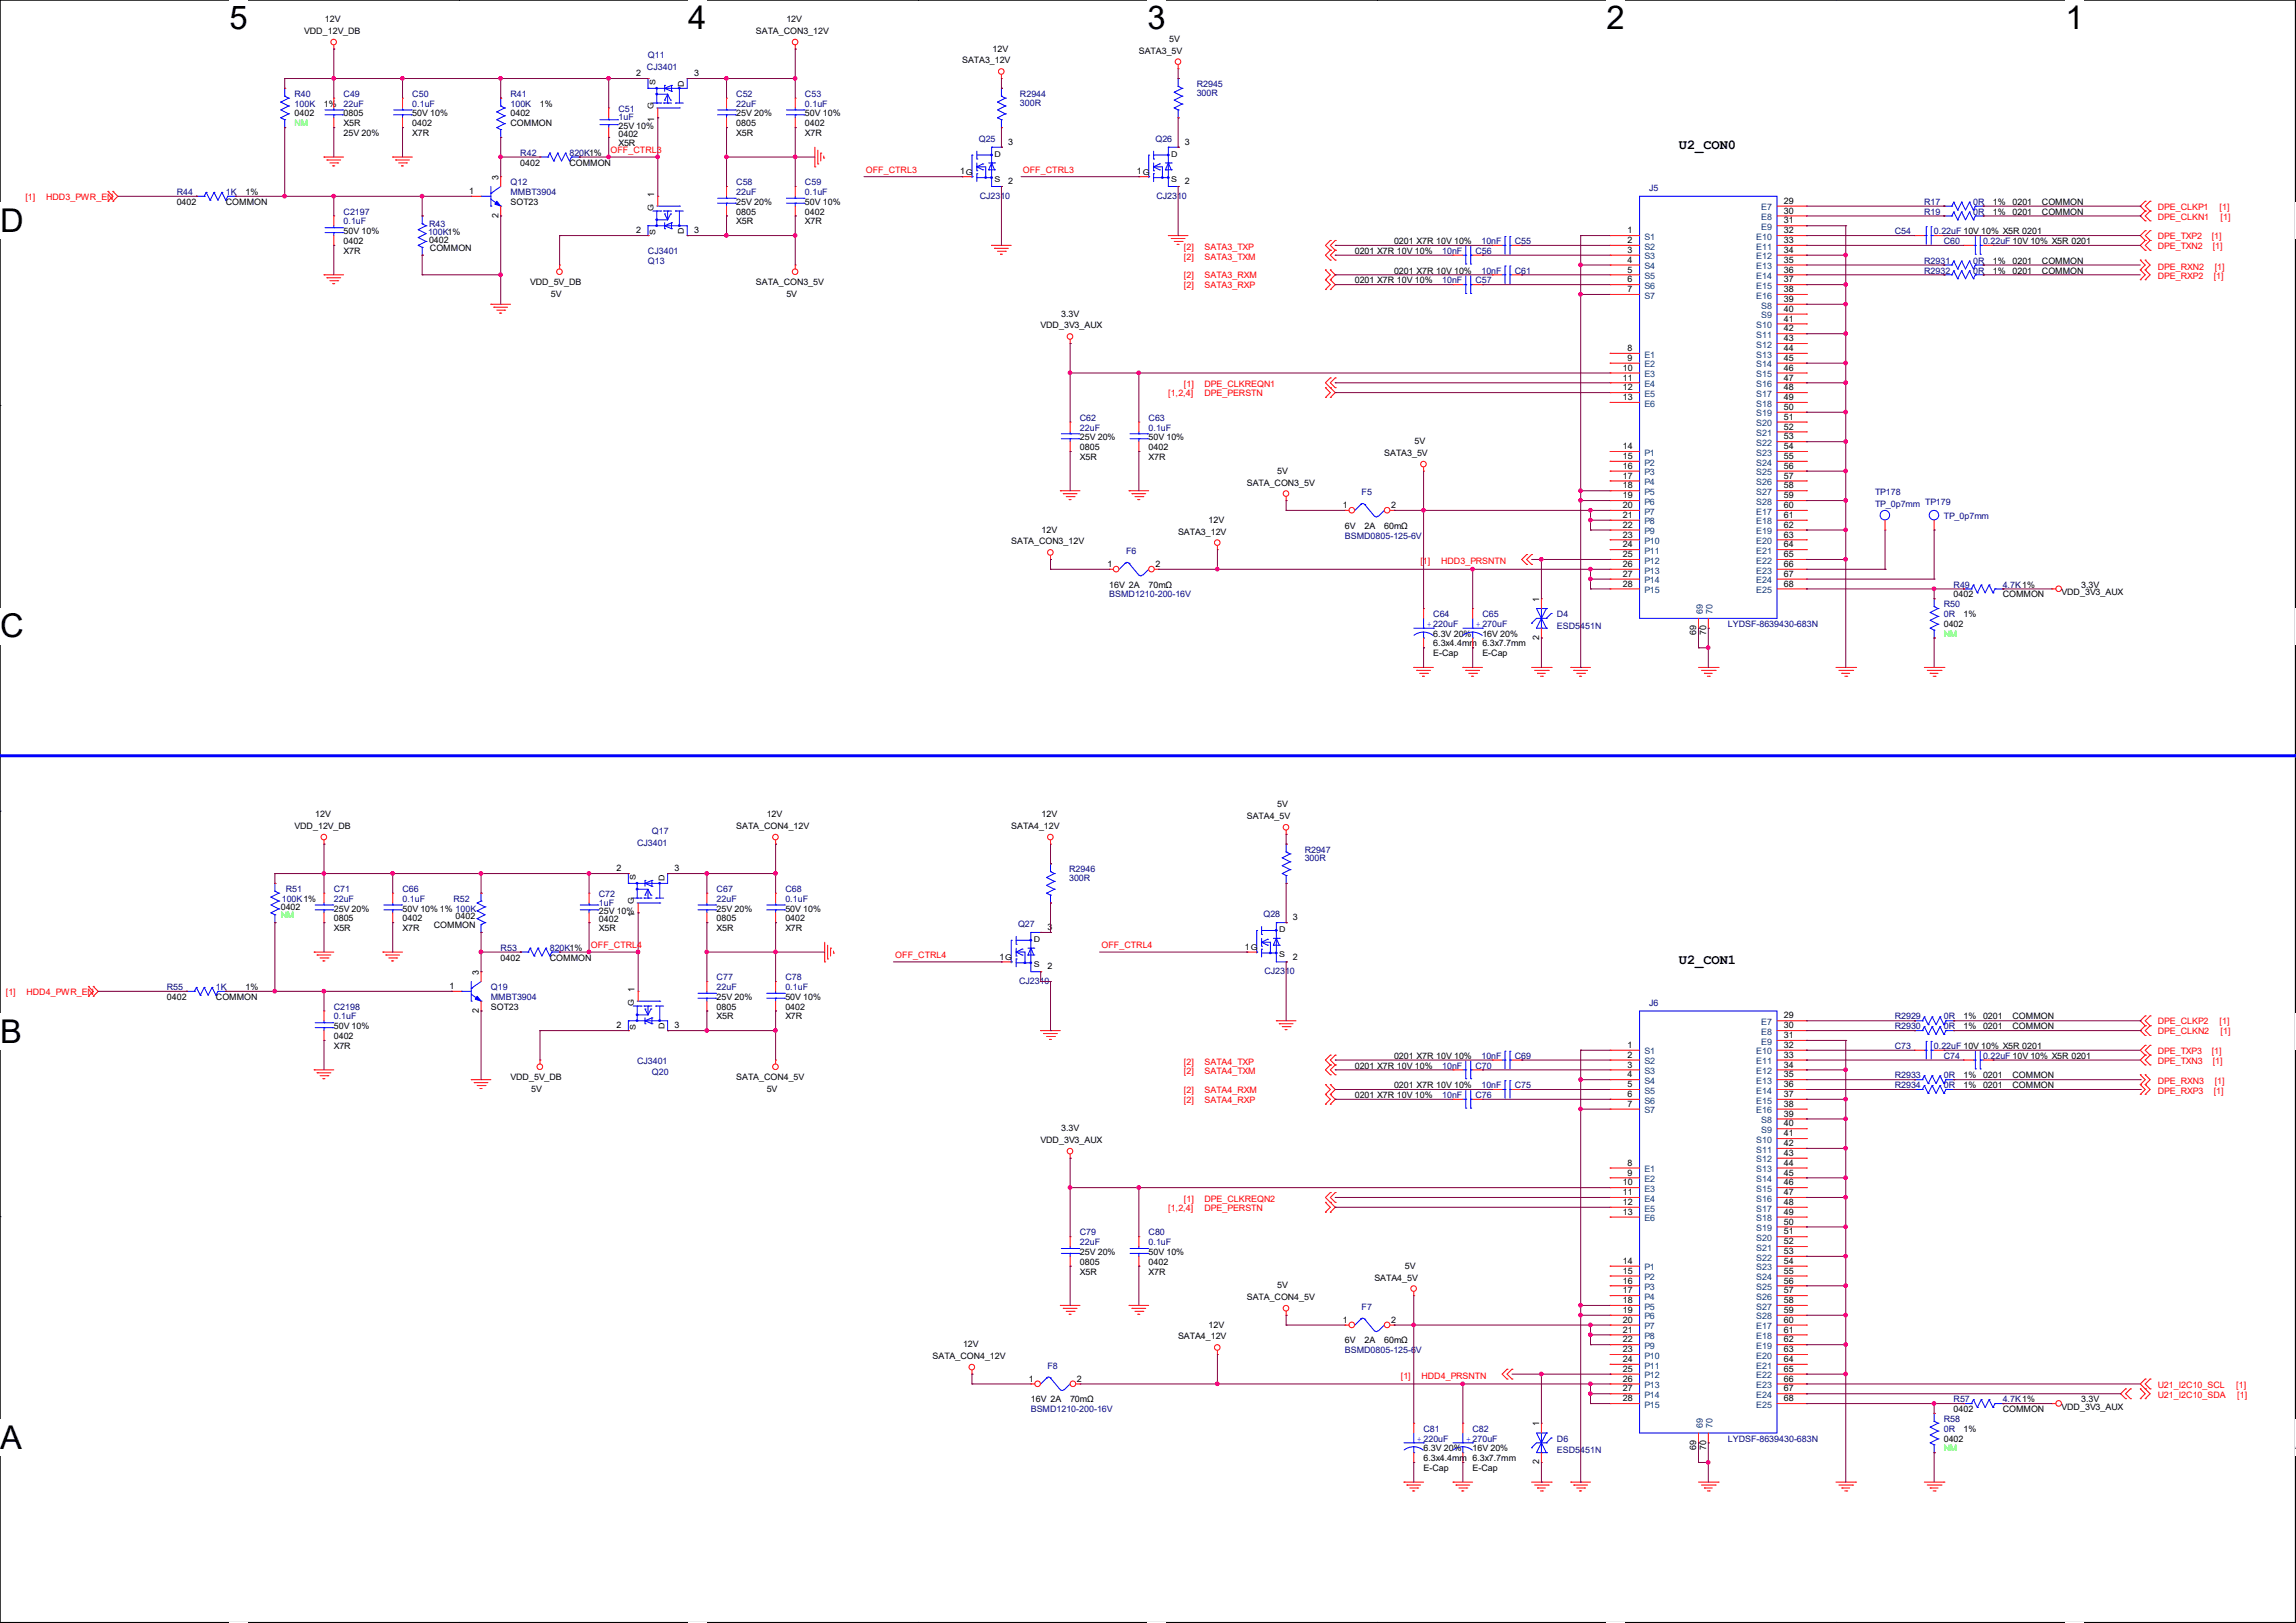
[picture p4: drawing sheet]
<svg xmlns="http://www.w3.org/2000/svg" width="297mm" height="210mm" viewBox="0 0 297 210" stroke-linecap="round" stroke-linejoin="round" font-family="sans-serif">
<defs><g id="words">
<g font-size="4.2">
<text x="29.7" y="3.8">5</text>
<text x="89" y="3.8">4</text>
<text x="148.4" y="3.8">3</text>
<text x="207.8" y="3.8">2</text>
<text x="267.2" y="3.8">1</text>
<text x="0" y="30">D</text>
<text x="0" y="82.5">C</text>
<text x="0" y="135">B</text>
<text x="0" y="187.5">A</text>
<text x="296.9" y="187.5">A</text>
</g>
<g font-size="1.8">
<text x="217.2" y="19.3">U2_CON0</text>
<text x="217.2" y="124.7">U2_CON1</text>
</g>
<g font-size="1.1">
<text x="39.4" y="4.4">VDD_12V_DB</text>
<text x="42" y="2.9">12V</text>
<text x="97.8" y="4.4">SATA_CON3_12V</text>
<text x="101.7" y="2.9">12V</text>
<text x="151.2" y="5.4">5V</text>
<text x="82.3" y="9.9">2</text>
<text x="89.8" y="9.9">3</text>
<text x="124.4" y="8.2">SATA3_12V</text>
<text x="128.4" y="6.7">12V</text>
<text x="147.3" y="6.9">SATA3_5V</text>
<text x="38.1" y="15.1">0402</text>
<text x="41.9" y="13.8">1%</text>
<text x="44.4" y="17.6">25V 20%</text>
<text x="44.4" y="15.1">0805</text>
<text x="44.4" y="16.3">X5R</text>
<text x="53.3" y="15.1">50V 10%</text>
<text x="53.3" y="16.3">0402</text>
<text x="53.3" y="17.6">X7R</text>
<text x="66" y="15.1">0402</text>
<text x="66" y="16.3">COMMON</text>
<text x="69.8" y="13.8">1%</text>
<text x="80" y="16.7">25V 10%</text>
<text x="80" y="17.7">0402</text>
<text x="84.6" y="15.8" transform="rotate(-90 84.6 15.8)">1</text>
<text x="95.2" y="15.1">25V 20%</text>
<text x="95.2" y="16.3">0805</text>
<text x="95.2" y="17.6">X5R</text>
<text x="104.1" y="15.1">50V 10%</text>
<text x="104.1" y="16.3">0402</text>
<text x="104.1" y="17.6">X7R</text>
<text x="64.5" y="23.3" transform="rotate(-90 64.5 23.3)">3</text>
<text x="67.3" y="21.4">0402</text>
<text x="73.7" y="21.4">COMMON</text>
<text x="80" y="18.9">X5R</text>
<text x="124.2" y="22.6">1</text>
<text x="130.4" y="23.8">2</text>
<text x="130.4" y="18.8">3</text>
<text x="147.1" y="22.6">1</text>
<text x="153.3" y="23.8">2</text>
<text x="153.3" y="18.8">3</text>
<text x="22.9" y="26.5">0402</text>
<text x="29.2" y="26.5">COMMON</text>
<text x="31.7" y="25.2">1%</text>
<text x="60.7" y="25.1">1</text>
<text x="64.5" y="28.2" transform="rotate(-90 64.5 28.2)">2</text>
<text x="66" y="26.5">SOT23</text>
<text x="84.6" y="25.5" transform="rotate(-90 84.6 25.5)">1</text>
<text x="95.2" y="26.5">25V 20%</text>
<text x="95.2" y="27.8">0805</text>
<text x="95.2" y="29">X5R</text>
<text x="104.1" y="26.5">50V 10%</text>
<text x="104.1" y="27.8">0402</text>
<text x="104.1" y="29">X7R</text>
<text x="230.7" y="26.4">29</text>
<text x="230.7" y="27.6">30</text>
<text x="230.7" y="28.9">31</text>
<text x="257.8" y="27.8">1%</text>
<text x="257.8" y="26.5">1%</text>
<text x="260.3" y="27.8">0201</text>
<text x="260.3" y="26.5">0201</text>
<text x="264.1" y="27.8">COMMON</text>
<text x="264.1" y="26.5">COMMON</text>
<text x="44.4" y="30.3">50V 10%</text>
<text x="44.4" y="31.6">0402</text>
<text x="44.4" y="32.9">X7R</text>
<text x="55.5" y="31.5">0402</text>
<text x="55.6" y="32.5">COMMON</text>
<text x="82.3" y="30.2">2</text>
<text x="89.8" y="30.2">3</text>
<text x="175.2" y="32.9">0201 X7R 10V 10%</text>
<text x="180.3" y="35.4">0201 X7R 10V 10%</text>
<text x="180.3" y="31.6">0201 X7R 10V 10%</text>
<text x="210.5" y="30.2">1</text>
<text x="210.5" y="31.5">2</text>
<text x="210.5" y="32.7">3</text>
<text x="210.5" y="34">4</text>
<text x="210.5" y="35.3">5</text>
<text x="230.7" y="30.2">32</text>
<text x="230.7" y="31.5">33</text>
<text x="230.7" y="32.7">34</text>
<text x="230.7" y="34">35</text>
<text x="230.7" y="35.3">36</text>
<text x="257.8" y="34.1">1%</text>
<text x="257.8" y="35.4">1%</text>
<text x="260.3" y="34.1">0201</text>
<text x="260.3" y="35.4">0201</text>
<text x="264.1" y="34.1">COMMON</text>
<text x="264.1" y="35.4">COMMON</text>
<text x="68.6" y="36.9">VDD_5V_DB</text>
<text x="71.2" y="38.4">5V</text>
<text x="97.8" y="36.9">SATA_CON3_5V</text>
<text x="101.7" y="38.4">5V</text>
<text x="137.3" y="41">3.3V</text>
<text x="175.2" y="36.7">0201 X7R 10V 10%</text>
<text x="210.5" y="36.5">6</text>
<text x="210.5" y="37.8">7</text>
<text x="230.7" y="36.5">37</text>
<text x="230.7" y="37.8">38</text>
<text x="230.7" y="41.6">41</text>
<text x="230.7" y="39.1">39</text>
<text x="230.7" y="40.3">40</text>
<text x="134.6" y="42.5">VDD_3V3_AUX</text>
<text x="209.9" y="48">10</text>
<text x="210.5" y="45.4">8</text>
<text x="210.5" y="46.7">9</text>
<text x="230.7" y="42.9">42</text>
<text x="230.7" y="44.2">43</text>
<text x="230.7" y="45.4">44</text>
<text x="230.7" y="46.7">45</text>
<text x="230.7" y="48">46</text>
<text x="209.9" y="49.2">11</text>
<text x="209.9" y="50.5">12</text>
<text x="209.9" y="51.8">13</text>
<text x="230.7" y="49.2">47</text>
<text x="230.7" y="50.5">48</text>
<text x="230.7" y="51.8">49</text>
<text x="230.7" y="53">50</text>
<text x="139.7" y="57">25V 20%</text>
<text x="139.7" y="58.3">0805</text>
<text x="139.7" y="59.5">X5R</text>
<text x="148.6" y="57">50V 10%</text>
<text x="148.6" y="58.3">0402</text>
<text x="148.6" y="59.5">X7R</text>
<text x="179.1" y="59">SATA3_5V</text>
<text x="183" y="57.5">5V</text>
<text x="209.9" y="58.1">14</text>
<text x="209.9" y="59.4">15</text>
<text x="230.7" y="54.3">51</text>
<text x="230.7" y="55.6">52</text>
<text x="230.7" y="56.9">53</text>
<text x="230.7" y="58.1">54</text>
<text x="230.7" y="59.4">55</text>
<text x="161.3" y="62.8">SATA_CON3_5V</text>
<text x="165.2" y="61.3">5V</text>
<text x="173.7" y="65.7">1</text>
<text x="179.9" y="65.7">2</text>
<text x="209.9" y="60.7">16</text>
<text x="209.9" y="61.9">17</text>
<text x="209.9" y="63.2">18</text>
<text x="209.9" y="64.5">19</text>
<text x="209.9" y="65.7">20</text>
<text x="230.7" y="65.7">60</text>
<text x="230.7" y="60.7">56</text>
<text x="230.7" y="61.9">57</text>
<text x="230.7" y="63.2">58</text>
<text x="230.7" y="64.5">59</text>
<text x="130.8" y="70.4">SATA_CON3_12V</text>
<text x="134.7" y="68.9">12V</text>
<text x="152.4" y="69.2">SATA3_12V</text>
<text x="156.3" y="67.6">12V</text>
<text x="174" y="68.4">6V</text>
<text x="176.5" y="68.4">2A</text>
<text x="179.1" y="68.4">60mΩ</text>
<text x="209.9" y="69.6">23</text>
<text x="209.9" y="70.8">24</text>
<text x="209.9" y="67">21</text>
<text x="209.9" y="68.3">22</text>
<text x="230.7" y="67">61</text>
<text x="230.7" y="68.3">62</text>
<text x="230.7" y="69.6">63</text>
<text x="230.7" y="70.8">64</text>
<text x="143.2" y="73.4">1</text>
<text x="143.5" y="76">16V 2A</text>
<text x="148.6" y="76">70mΩ</text>
<text x="149.5" y="73.4">2</text>
<text x="199.1" y="77.9" transform="rotate(-90 199.1 77.9)">1</text>
<text x="209.9" y="72.1">25</text>
<text x="209.9" y="73.4">26</text>
<text x="209.9" y="74.6">27</text>
<text x="209.9" y="75.9">28</text>
<text x="230.7" y="72.1">65</text>
<text x="230.7" y="73.4">66</text>
<text x="230.7" y="74.6">67</text>
<text x="230.7" y="75.9">68</text>
<text x="252.7" y="77.3">0402</text>
<text x="259.1" y="77.3">COMMON</text>
<text x="266.7" y="77">VDD_3V3_AUX</text>
<text x="269.2" y="76">3.3V</text>
<text x="185.4" y="82.4">6.3V 20%</text>
<text x="185.4" y="83.7">6.3x4.4mm 6.3x7.7mm</text>
<text x="191.8" y="82.4">16V 20%</text>
<text x="199.1" y="82.8" transform="rotate(-90 199.1 82.8)">2</text>
<text x="219.4" y="82.2" transform="rotate(-90 219.4 82.2)">69</text>
<text x="220.7" y="82.2" transform="rotate(-90 220.7 82.2)">70</text>
<text x="251.4" y="81.1">0402</text>
<text x="254" y="79.8">1%</text>
<text x="185.4" y="84.9">E-Cap</text>
<text x="191.8" y="84.9">E-Cap</text>
<text x="38.1" y="107.3">VDD_12V_DB</text>
<text x="40.8" y="105.7">12V</text>
<text x="95.2" y="107.3">SATA_CON4_12V</text>
<text x="99.2" y="105.7">12V</text>
<text x="130.8" y="107.3">SATA4_12V</text>
<text x="134.7" y="105.7">12V</text>
<text x="161.3" y="106">SATA4_5V</text>
<text x="165.2" y="104.5">5V</text>
<text x="79.7" y="112.7">2</text>
<text x="87.2" y="112.7">3</text>
<text x="36.3" y="117.7">0402</text>
<text x="43.2" y="117.9">25V 20%</text>
<text x="43.2" y="119.2">0805</text>
<text x="52.1" y="117.9">50V 10% 1% 100K</text>
<text x="52.1" y="119.2">0402</text>
<text x="58.9" y="119">0402</text>
<text x="77.5" y="118.3">25V 10%</text>
<text x="77.5" y="119.3">0402</text>
<text x="82.1" y="118.6" transform="rotate(-90 82.1 118.6)">1</text>
<text x="92.7" y="117.9">25V 20%</text>
<text x="92.7" y="119.2">0805</text>
<text x="101.6" y="117.9">50V 10%</text>
<text x="101.6" y="119.2">0402</text>
<text x="167.2" y="119.1">3</text>
<text x="43.2" y="120.5">X5R</text>
<text x="52.1" y="120.5">X7R</text>
<text x="56.1" y="120.1">COMMON</text>
<text x="64.8" y="124.3">0402</text>
<text x="71.1" y="124.3">COMMON</text>
<text x="77.5" y="120.5">X5R</text>
<text x="92.7" y="120.5">X5R</text>
<text x="101.6" y="120.5">X7R</text>
<text x="129.3" y="124.2">1</text>
<text x="135.5" y="125.4">2</text>
<text x="135.5" y="120.4">3</text>
<text x="161" y="122.9">1</text>
<text x="167.2" y="124.2">2</text>
<text x="21.6" y="129.4">0402</text>
<text x="27.9" y="129.4">COMMON</text>
<text x="31.7" y="128.1">1%</text>
<text x="58.2" y="128">1</text>
<text x="61.9" y="131.1" transform="rotate(-90 61.9 131.1)">2</text>
<text x="61.9" y="126.1" transform="rotate(-90 61.9 126.1)">3</text>
<text x="63.5" y="130.6">SOT23</text>
<text x="82.1" y="128.4" transform="rotate(-90 82.1 128.4)">1</text>
<text x="92.7" y="129.4">25V 20%</text>
<text x="92.7" y="130.6">0805</text>
<text x="92.7" y="131.9">X5R</text>
<text x="101.6" y="129.4">50V 10%</text>
<text x="101.6" y="130.6">0402</text>
<text x="101.6" y="131.9">X7R</text>
<text x="230.7" y="131.8">29</text>
<text x="254" y="131.9">1%</text>
<text x="256.5" y="131.9">0201</text>
<text x="260.3" y="131.9">COMMON</text>
<text x="43.2" y="133.2">50V 10%</text>
<text x="43.2" y="134.5">0402</text>
<text x="43.2" y="135.7">X7R</text>
<text x="79.7" y="133.1">2</text>
<text x="87.2" y="133.1">3</text>
<text x="180.3" y="137">0201 X7R 10V 10%</text>
<text x="210.5" y="135.6">1</text>
<text x="210.5" y="136.9">2</text>
<text x="230.7" y="135.6">32</text>
<text x="230.7" y="136.9">33</text>
<text x="230.7" y="133.1">30</text>
<text x="230.7" y="134.3">31</text>
<text x="254" y="133.2">1%</text>
<text x="256.5" y="133.2">0201</text>
<text x="260.3" y="133.2">COMMON</text>
<text x="66" y="139.8">VDD_5V_DB</text>
<text x="68.7" y="141.3">5V</text>
<text x="95.2" y="139.8">SATA_CON4_5V</text>
<text x="99.2" y="141.3">5V</text>
<text x="175.2" y="142.1">0201 X7R 10V 10%</text>
<text x="175.2" y="138.3">0201 X7R 10V 10%</text>
<text x="180.3" y="140.8">0201 X7R 10V 10%</text>
<text x="210.5" y="138.1">3</text>
<text x="210.5" y="139.4">4</text>
<text x="210.5" y="140.7">5</text>
<text x="210.5" y="141.9">6</text>
<text x="210.5" y="143.2">7</text>
<text x="230.7" y="138.1">34</text>
<text x="230.7" y="139.4">35</text>
<text x="230.7" y="140.7">36</text>
<text x="230.7" y="141.9">37</text>
<text x="230.7" y="143.2">38</text>
<text x="254" y="140.8">1%</text>
<text x="254" y="139.5">1%</text>
<text x="256.5" y="140.8">0201</text>
<text x="256.5" y="139.5">0201</text>
<text x="260.3" y="140.8">COMMON</text>
<text x="260.3" y="139.5">COMMON</text>
<text x="134.6" y="147.9">VDD_3V3_AUX</text>
<text x="137.3" y="146.4">3.3V</text>
<text x="230.7" y="147">41</text>
<text x="230.7" y="148.3">42</text>
<text x="230.7" y="149.6">43</text>
<text x="230.7" y="144.5">39</text>
<text x="230.7" y="145.8">40</text>
<text x="209.9" y="153.4">10</text>
<text x="209.9" y="154.6">11</text>
<text x="209.9" y="155.9">12</text>
<text x="210.5" y="150.8">8</text>
<text x="210.5" y="152.1">9</text>
<text x="230.7" y="150.8">44</text>
<text x="230.7" y="152.1">45</text>
<text x="230.7" y="153.4">46</text>
<text x="230.7" y="154.6">47</text>
<text x="230.7" y="155.9">48</text>
<text x="209.9" y="157.2">13</text>
<text x="230.7" y="157.2">49</text>
<text x="230.7" y="158.5">50</text>
<text x="230.7" y="159.7">51</text>
<text x="230.7" y="161">52</text>
<text x="139.7" y="162.4">25V 20%</text>
<text x="139.7" y="163.7">0805</text>
<text x="139.7" y="164.9">X5R</text>
<text x="148.6" y="162.4">50V 10%</text>
<text x="148.6" y="163.7">0402</text>
<text x="148.6" y="164.9">X7R</text>
<text x="165.2" y="166.7">5V</text>
<text x="177.8" y="165.7">SATA4_5V</text>
<text x="181.7" y="164.2">5V</text>
<text x="209.9" y="163.5">14</text>
<text x="209.9" y="164.8">15</text>
<text x="209.9" y="166.1">16</text>
<text x="209.9" y="167.3">17</text>
<text x="230.7" y="162.3">53</text>
<text x="230.7" y="163.5">54</text>
<text x="230.7" y="164.8">55</text>
<text x="230.7" y="166.1">56</text>
<text x="230.7" y="167.3">57</text>
<text x="152.4" y="173.3">SATA4_12V</text>
<text x="156.3" y="171.8">12V</text>
<text x="161.3" y="168.2">SATA_CON4_5V</text>
<text x="173.7" y="171.2">1</text>
<text x="174" y="173.8">6V</text>
<text x="176.5" y="173.8">2A</text>
<text x="179.1" y="173.8">60mΩ</text>
<text x="179.9" y="171.2">2</text>
<text x="209.9" y="168.6">18</text>
<text x="209.9" y="169.9">19</text>
<text x="209.9" y="171.2">20</text>
<text x="209.9" y="172.4">21</text>
<text x="209.9" y="173.7">22</text>
<text x="230.7" y="171.2">60</text>
<text x="230.7" y="172.4">61</text>
<text x="230.7" y="173.7">62</text>
<text x="230.7" y="168.6">58</text>
<text x="230.7" y="169.9">59</text>
<text x="120.6" y="175.9">SATA_CON4_12V</text>
<text x="124.6" y="174.3">12V</text>
<text x="133.1" y="178.8">1</text>
<text x="139.3" y="178.8">2</text>
<text x="209.9" y="175">23</text>
<text x="209.9" y="176.2">24</text>
<text x="209.9" y="177.5">25</text>
<text x="209.9" y="178.8">26</text>
<text x="230.7" y="175">63</text>
<text x="230.7" y="176.2">64</text>
<text x="230.7" y="177.5">65</text>
<text x="230.7" y="178.8">66</text>
<text x="133.3" y="181.4">16V 2A</text>
<text x="138.4" y="181.4">70mΩ</text>
<text x="199.1" y="184.5" transform="rotate(-90 199.1 184.5)">1</text>
<text x="209.9" y="180">27</text>
<text x="209.9" y="181.3">28</text>
<text x="230.7" y="180">67</text>
<text x="230.7" y="181.3">68</text>
<text x="252.7" y="182.7">0402</text>
<text x="254" y="185.3">1%</text>
<text x="259.1" y="182.7">COMMON</text>
<text x="266.7" y="182.5">VDD_3V3_AUX</text>
<text x="269.2" y="181.4">3.3V</text>
<text x="184.1" y="187.8">6.3V 20%</text>
<text x="184.1" y="189.1">6.3x4.4mm 6.3x7.7mm</text>
<text x="184.1" y="190.3">E-Cap</text>
<text x="190.5" y="187.8">16V 20%</text>
<text x="190.5" y="190.3">E-Cap</text>
<text x="199.1" y="189.5" transform="rotate(-90 199.1 189.5)">2</text>
<text x="219.4" y="187.6" transform="rotate(-90 219.4 187.6)">69</text>
<text x="220.7" y="187.6" transform="rotate(-90 220.7 187.6)">70</text>
<text x="251.4" y="186.5">0402</text>
</g>
<g font-size="1.1" fill="#000080">
<text x="83.7" y="9.1">CJ3401</text>
<text x="83.8" y="7.5">Q11</text>
<text x="154.8" y="11.3">R2945</text>
<text x="38.1" y="12.5">R40</text>
<text x="38.1" y="13.8">100K</text>
<text x="44.4" y="12.5">C49</text>
<text x="44.4" y="13.8">22uF</text>
<text x="53.3" y="12.5">C50</text>
<text x="53.3" y="13.8">0.1uF</text>
<text x="66" y="12.5">R41</text>
<text x="66" y="13.8">100K</text>
<text x="80" y="14.4">C51</text>
<text x="80" y="15.6">1uF</text>
<text x="95.2" y="12.5">C52</text>
<text x="95.2" y="13.8">22uF</text>
<text x="104.1" y="12.5">C53</text>
<text x="104.1" y="13.8">0.1uF</text>
<text x="131.9" y="12.5">R2944</text>
<text x="131.9" y="13.7">300R</text>
<text x="154.8" y="12.4">300R</text>
<text x="66" y="24">Q12</text>
<text x="67.3" y="20.2">R42</text>
<text x="73.7" y="20.2">820K1%</text>
<text x="95.2" y="24">C58</text>
<text x="104.1" y="24">C59</text>
<text x="126.6" y="18.4">Q25</text>
<text x="149.5" y="18.4">Q26</text>
<text x="22.9" y="25.2">R44</text>
<text x="29.2" y="25.2">1K</text>
<text x="44.4" y="27.8">C2197</text>
<text x="44.4" y="29">0.1uF</text>
<text x="55.5" y="29.4">R43</text>
<text x="66" y="25.2">MMBT3904</text>
<text x="95.2" y="25.2">22uF</text>
<text x="104.1" y="25.2">0.1uF</text>
<text x="126.7" y="25.7">CJ2310</text>
<text x="149.6" y="25.7">CJ2310</text>
<text x="213.3" y="24.7">J5</text>
<text x="248.9" y="27.8">R19</text>
<text x="248.9" y="26.5">R17</text>
<text x="255.2" y="27.8">0R</text>
<text x="255.2" y="26.5">0R</text>
<text x="55.4" y="30.4">100K1%</text>
<text x="83.8" y="34.1">Q13</text>
<text x="83.8" y="32.9">CJ3401</text>
<text x="186.5" y="32.9">10nF</text>
<text x="190.9" y="32.9">C56</text>
<text x="191.6" y="35.4">10nF</text>
<text x="191.6" y="31.6">10nF</text>
<text x="195.9" y="35.4">C61</text>
<text x="195.9" y="31.6">C55</text>
<text x="245.1" y="30.3">C54</text>
<text x="248.9" y="34.1">R2931</text>
<text x="248.9" y="35.4">R2932</text>
<text x="250.2" y="30.3">0.22uF 10V 10% X5R 0201</text>
<text x="251.4" y="31.6">C60</text>
<text x="255.2" y="34.1">0R</text>
<text x="255.2" y="35.4">0R</text>
<text x="256.5" y="31.6">0.22uF 10V 10% X5R 0201</text>
<text x="186.5" y="36.7">10nF</text>
<text x="190.9" y="36.7">C57</text>
<text x="139.7" y="54.4">C62</text>
<text x="139.7" y="55.7">22uF</text>
<text x="148.6" y="54.4">C63</text>
<text x="148.6" y="55.7">0.1uF</text>
<text x="176.1" y="64.1">F5</text>
<text x="242.5" y="64.1">TP178</text>
<text x="242.5" y="65.6">TP_0p7mm TP179</text>
<text x="145.7" y="71.7">F6</text>
<text x="174" y="69.7">BSMD0805-125-6V</text>
<text x="251.4" y="67.1">TP_0p7mm</text>
<text x="143.5" y="77.3">BSMD1210-200-16V</text>
<text x="252.7" y="76">R49</text>
<text x="259.1" y="76">4.7K1%</text>
<text x="185.4" y="79.8">C64</text>
<text x="191.8" y="79.8">C65</text>
<text x="201.4" y="79.8">D4</text>
<text x="201.4" y="81.4">ESD5451N</text>
<text x="223.5" y="81.1">LYDSF-8639430-683N</text>
<text x="251.4" y="78.6">R50</text>
<text x="251.4" y="79.8">0R</text>
<text x="84.3" y="107.9">Q17</text>
<text x="82.4" y="109.4">CJ3401</text>
<text x="138.3" y="112.9">R2946</text>
<text x="168.8" y="110.3">R2947</text>
<text x="168.8" y="111.5">300R</text>
<text x="36.4" y="116.7">100K1%</text>
<text x="37" y="115.4">R51</text>
<text x="43.2" y="115.4">C71</text>
<text x="43.2" y="116.7">22uF</text>
<text x="52.1" y="115.4">C66</text>
<text x="52.1" y="116.7">0.1uF</text>
<text x="58.7" y="116.7">R52</text>
<text x="77.5" y="116">C72</text>
<text x="77.5" y="117.2">1uF</text>
<text x="92.7" y="115.4">C67</text>
<text x="92.7" y="116.7">22uF</text>
<text x="101.6" y="115.4">C68</text>
<text x="101.6" y="116.7">0.1uF</text>
<text x="131.7" y="120">Q27</text>
<text x="138.3" y="114">300R</text>
<text x="163.4" y="118.7">Q28</text>
<text x="64.8" y="123">R53</text>
<text x="71.1" y="123">820K1%</text>
<text x="21.6" y="128.1">R55</text>
<text x="27.9" y="128.1">1K</text>
<text x="43.2" y="130.6">C2198</text>
<text x="43.2" y="131.9">0.1uF</text>
<text x="63.5" y="128.1">Q19</text>
<text x="63.5" y="129.4">MMBT3904</text>
<text x="92.7" y="126.8">C77</text>
<text x="92.7" y="128.1">22uF</text>
<text x="101.6" y="126.8">C78</text>
<text x="101.6" y="128.1">0.1uF</text>
<text x="131.8" y="127.3">CJ2310</text>
<text x="163.6" y="126.1">CJ2310</text>
<text x="213.3" y="130.1">J6</text>
<text x="245.1" y="131.9">R2929</text>
<text x="251.4" y="131.9">0R</text>
<text x="82.4" y="137.6">CJ3401</text>
<text x="191.6" y="137">10nF</text>
<text x="195.9" y="137">C69</text>
<text x="245.1" y="135.7">C73</text>
<text x="245.1" y="133.2">R2930</text>
<text x="250.2" y="135.7">0.22uF 10V 10% X5R 0201</text>
<text x="251.4" y="137">C74</text>
<text x="251.4" y="133.2">0R</text>
<text x="256.5" y="137">0.22uF 10V 10% X5R 0201</text>
<text x="84.3" y="139.2">Q20</text>
<text x="186.5" y="142.1">10nF</text>
<text x="186.5" y="138.3">10nF</text>
<text x="190.9" y="142.1">C76</text>
<text x="190.9" y="138.3">C70</text>
<text x="191.6" y="140.8">10nF</text>
<text x="195.9" y="140.8">C75</text>
<text x="245.1" y="140.8">R2934</text>
<text x="245.1" y="139.5">R2933</text>
<text x="251.4" y="140.8">0R</text>
<text x="251.4" y="139.5">0R</text>
<text x="139.7" y="159.9">C79</text>
<text x="139.7" y="161.1">22uF</text>
<text x="148.6" y="159.9">C80</text>
<text x="148.6" y="161.1">0.1uF</text>
<text x="176.1" y="169.5">F7</text>
<text x="135.5" y="177.1">F8</text>
<text x="174" y="175.1">BSMD0805-125-6V</text>
<text x="133.3" y="182.7">BSMD1210-200-16V</text>
<text x="184.1" y="185.3">C81</text>
<text x="190.5" y="185.3">C82</text>
<text x="251.4" y="184">R58</text>
<text x="251.4" y="185.3">0R</text>
<text x="252.7" y="181.4">R57</text>
<text x="259.1" y="181.4">4.7K1%</text>
<text x="201.4" y="186.5">D6</text>
<text x="201.4" y="188">ESD5451N</text>
<text x="223.5" y="186.5">LYDSF-8639430-683N</text>
</g>
<g font-size="1.1" fill="#0f0">
<text x="38.1" y="16.3">NM</text>
<text x="251.4" y="82.4">NM</text>
<text x="36.3" y="118.8">NM</text>
<text x="251.4" y="187.8">NM</text>
</g>
<g font-size="1.1" fill="#f00">
<text x="79" y="19.9">OFF_CTRL3</text>
<text x="112" y="22.4">OFF_CTRL3</text>
<text x="132.3" y="22.4">OFF_CTRL3</text>
<text x="3.3" y="25.9">[1]</text>
<text x="6" y="25.9">HDD3_PWR_EN</text>
<text x="279.1" y="27.1">DPE_CLKP1</text>
<text x="279.1" y="28.4">DPE_CLKN1</text>
<text x="287.1" y="27.1">[1]</text>
<text x="287.2" y="28.4">[1]</text>
<text x="153.1" y="32.3">[2]</text>
<text x="153.1" y="33.6">[2]</text>
<text x="155.8" y="32.3">SATA3_TXP</text>
<text x="155.8" y="33.6">SATA3_TXM</text>
<text x="279.1" y="30.9">DPE_TXP2</text>
<text x="279.1" y="32.2">DPE_TXN2</text>
<text x="279.1" y="34.9">DPE_RXN2</text>
<text x="286.1" y="30.9">[1]</text>
<text x="286.2" y="32.2">[1]</text>
<text x="286.5" y="34.9">[1]</text>
<text x="153.1" y="36">[2]</text>
<text x="153.1" y="37.3">[2]</text>
<text x="155.8" y="36">SATA3_RXM</text>
<text x="155.8" y="37.3">SATA3_RXP</text>
<text x="279.1" y="36.2">DPE_RXP2</text>
<text x="286.4" y="36.2">[1]</text>
<text x="151.1" y="51.3">[1,2,4]</text>
<text x="153.1" y="50.1">[1]</text>
<text x="155.8" y="50.1">DPE_CLKREQN1</text>
<text x="155.8" y="51.3">DPE_PERSTN</text>
<text x="183.8" y="73">[1]</text>
<text x="186.4" y="73">HDD3_PRSNTN</text>
<text x="76.4" y="122.7">OFF_CTRL4</text>
<text x="115.8" y="124">OFF_CTRL4</text>
<text x="142.5" y="122.7">OFF_CTRL4</text>
<text x=".8" y="128.7">[1]</text>
<text x="3.4" y="128.7">HDD4_PWR_EN</text>
<text x="153.1" y="137.8">[2]</text>
<text x="155.8" y="137.8">SATA4_TXP</text>
<text x="279.1" y="132.5">DPE_CLKP2</text>
<text x="279.1" y="133.8">DPE_CLKN2</text>
<text x="279.1" y="136.4">DPE_TXP3</text>
<text x="279.1" y="137.6">DPE_TXN3</text>
<text x="286.1" y="136.4">[1]</text>
<text x="286.2" y="137.6">[1]</text>
<text x="287.1" y="132.5">[1]</text>
<text x="287.2" y="133.8">[1]</text>
<text x="153.1" y="139">[2]</text>
<text x="153.1" y="141.4">[2]</text>
<text x="153.1" y="142.7">[2]</text>
<text x="155.8" y="139">SATA4_TXM</text>
<text x="155.8" y="141.4">SATA4_RXM</text>
<text x="155.8" y="142.7">SATA4_RXP</text>
<text x="279.1" y="140.3">DPE_RXN3</text>
<text x="279.1" y="141.6">DPE_RXP3</text>
<text x="286.4" y="141.6">[1]</text>
<text x="286.5" y="140.3">[1]</text>
<text x="153.1" y="155.5">[1]</text>
<text x="155.8" y="155.5">DPE_CLKREQN2</text>
<text x="151.1" y="156.7">[1,2,4]</text>
<text x="155.8" y="156.7">DPE_PERSTN</text>
<text x="181.2" y="178.4">[1]</text>
<text x="183.9" y="178.4">HDD4_PRSNTN</text>
<text x="279.1" y="179.5">U21_I2C10_SCL</text>
<text x="289.3" y="179.5">[1]</text>
<text x="279.1" y="180.9">U21_I2C10_SDA</text>
<text x="289.4" y="180.9">[1]</text>
</g>
<g font-size="1.1" fill="#004080">
<text x="227.8" y="27.2">E7</text>
<text x="227.8" y="28.5">E8</text>
<text x="227.8" y="29.8">E9</text>
<text x="212.7" y="31">S1</text>
<text x="212.7" y="32.3">S2</text>
<text x="212.7" y="33.6">S3</text>
<text x="212.7" y="34.8">S4</text>
<text x="227.2" y="31">E10</text>
<text x="227.2" y="32.3">E11</text>
<text x="227.2" y="33.6">E12</text>
<text x="227.2" y="34.8">E13</text>
<text x="212.7" y="36.1">S5</text>
<text x="212.7" y="37.4">S6</text>
<text x="212.7" y="38.7">S7</text>
<text x="227.2" y="36.1">E14</text>
<text x="227.2" y="37.4">E15</text>
<text x="227.2" y="38.7">E16</text>
<text x="227.8" y="39.9">S8</text>
<text x="227.8" y="41.2">S9</text>
<text x="212.7" y="46.3">E1</text>
<text x="212.7" y="47.5">E2</text>
<text x="227.2" y="42.5">S10</text>
<text x="227.2" y="43.7">S11</text>
<text x="227.2" y="45">S12</text>
<text x="227.2" y="46.3">S13</text>
<text x="227.2" y="47.5">S14</text>
<text x="212.7" y="48.8">E3</text>
<text x="212.7" y="50.1">E4</text>
<text x="212.7" y="51.4">E5</text>
<text x="212.7" y="52.6">E6</text>
<text x="227.2" y="48.8">S15</text>
<text x="227.2" y="50.1">S16</text>
<text x="227.2" y="51.4">S17</text>
<text x="227.2" y="52.6">S18</text>
<text x="227.2" y="53.9">S19</text>
<text x="212.7" y="59">P1</text>
<text x="227.2" y="55.2">S20</text>
<text x="227.2" y="56.4">S21</text>
<text x="227.2" y="57.7">S22</text>
<text x="227.2" y="59">S23</text>
<text x="212.7" y="60.2">P2</text>
<text x="212.7" y="61.5">P3</text>
<text x="212.7" y="62.8">P4</text>
<text x="212.7" y="64.1">P5</text>
<text x="212.7" y="65.3">P6</text>
<text x="227.2" y="60.2">S24</text>
<text x="227.2" y="61.5">S25</text>
<text x="227.2" y="62.8">S26</text>
<text x="227.2" y="64.1">S27</text>
<text x="227.2" y="65.3">S28</text>
<text x="212.7" y="70.4">P10</text>
<text x="212.7" y="71.7">P11</text>
<text x="212.7" y="66.6">P7</text>
<text x="212.7" y="67.9">P8</text>
<text x="212.7" y="69.1">P9</text>
<text x="227.2" y="66.6">E17</text>
<text x="227.2" y="67.9">E18</text>
<text x="227.2" y="69.1">E19</text>
<text x="227.2" y="70.4">E20</text>
<text x="227.2" y="71.7">E21</text>
<text x="212.7" y="72.9">P12</text>
<text x="212.7" y="74.2">P13</text>
<text x="212.7" y="75.5">P14</text>
<text x="212.7" y="76.8">P15</text>
<text x="227.2" y="72.9">E22</text>
<text x="227.2" y="74.2">E23</text>
<text x="227.2" y="75.5">E24</text>
<text x="227.2" y="76.8">E25</text>
<text x="220.3" y="79.4" transform="rotate(-90 220.3 79.4)">69</text>
<text x="221.5" y="79.4" transform="rotate(-90 221.5 79.4)">70</text>
<text x="212.7" y="136.4">S1</text>
<text x="212.7" y="137.7">S2</text>
<text x="227.2" y="136.4">E10</text>
<text x="227.2" y="137.7">E11</text>
<text x="227.8" y="132.6">E7</text>
<text x="227.8" y="133.9">E8</text>
<text x="227.8" y="135.2">E9</text>
<text x="212.7" y="139">S3</text>
<text x="212.7" y="140.3">S4</text>
<text x="212.7" y="141.5">S5</text>
<text x="212.7" y="142.8">S6</text>
<text x="227.2" y="139">E12</text>
<text x="227.2" y="140.3">E13</text>
<text x="227.2" y="141.5">E14</text>
<text x="227.2" y="142.8">E15</text>
<text x="212.7" y="144.1">S7</text>
<text x="227.2" y="144.1">E16</text>
<text x="227.2" y="147.9">S10</text>
<text x="227.2" y="149.1">S11</text>
<text x="227.8" y="145.3">S8</text>
<text x="227.8" y="146.6">S9</text>
<text x="212.7" y="151.7">E1</text>
<text x="212.7" y="153">E2</text>
<text x="212.7" y="154.2">E3</text>
<text x="212.7" y="155.5">E4</text>
<text x="227.2" y="150.4">S12</text>
<text x="227.2" y="151.7">S13</text>
<text x="227.2" y="153">S14</text>
<text x="227.2" y="154.2">S15</text>
<text x="227.2" y="155.5">S16</text>
<text x="212.7" y="156.8">E5</text>
<text x="212.7" y="158">E6</text>
<text x="227.2" y="156.8">S17</text>
<text x="227.2" y="158">S18</text>
<text x="227.2" y="159.3">S19</text>
<text x="227.2" y="160.6">S20</text>
<text x="227.2" y="161.8">S21</text>
<text x="212.7" y="164.4">P1</text>
<text x="212.7" y="165.7">P2</text>
<text x="212.7" y="166.9">P3</text>
<text x="227.2" y="163.1">S22</text>
<text x="227.2" y="164.4">S23</text>
<text x="227.2" y="165.7">S24</text>
<text x="227.2" y="166.9">S25</text>
<text x="212.7" y="168.2">P4</text>
<text x="212.7" y="169.5">P5</text>
<text x="212.7" y="170.7">P6</text>
<text x="212.7" y="172">P7</text>
<text x="212.7" y="173.3">P8</text>
<text x="227.2" y="172">E17</text>
<text x="227.2" y="173.3">E18</text>
<text x="227.2" y="168.2">S26</text>
<text x="227.2" y="169.5">S27</text>
<text x="227.2" y="170.7">S28</text>
<text x="212.7" y="175.8">P10</text>
<text x="212.7" y="177.1">P11</text>
<text x="212.7" y="178.4">P12</text>
<text x="212.7" y="179.6">P13</text>
<text x="212.7" y="174.5">P9</text>
<text x="227.2" y="174.5">E19</text>
<text x="227.2" y="175.8">E20</text>
<text x="227.2" y="177.1">E21</text>
<text x="227.2" y="178.4">E22</text>
<text x="227.2" y="179.6">E23</text>
<text x="212.7" y="180.9">P14</text>
<text x="212.7" y="182.2">P15</text>
<text x="220.3" y="184.8" transform="rotate(-90 220.3 184.8)">69</text>
<text x="221.5" y="184.8" transform="rotate(-90 221.5 184.8)">70</text>
<text x="227.2" y="180.9">E24</text>
<text x="227.2" y="182.2">E25</text>
</g>
<g font-size="1.1" fill="#00f">
<text x="184.6" y="81.1">+ 220uF</text>
<text x="190.9" y="81.1">+ 270uF</text>
<text x="183.3" y="186.5">+ 220uF</text>
<text x="189.6" y="186.5">+ 270uF</text>
</g>
<g font-size="1">
<text x="84.8" y="10.9" transform="rotate(-90 84.8 10.9)">S</text>
<text x="88.5" y="11.2" transform="rotate(-90 88.5 11.2)">D</text>
<text x="84.5" y="14.1" transform="rotate(-90 84.5 14.1)">G</text>
<text x="125" y="22.6">G</text>
<text x="128.6" y="23.5">S</text>
<text x="128.6" y="20.3">D</text>
<text x="147.8" y="22.6">G</text>
<text x="151.5" y="23.5">S</text>
<text x="151.5" y="20.3">D</text>
<text x="84.5" y="27.3" transform="rotate(-90 84.5 27.3)">G</text>
<text x="84.8" y="30.4" transform="rotate(-90 84.8 30.4)">S</text>
<text x="88.5" y="30.2" transform="rotate(-90 88.5 30.2)">D</text>
<text x="82.3" y="113.8" transform="rotate(-90 82.3 113.8)">S</text>
<text x="82" y="117" transform="rotate(-90 82 117)">G</text>
<text x="85.9" y="114.1" transform="rotate(-90 85.9 114.1)">D</text>
<text x="130" y="124.2">G</text>
<text x="133.7" y="125.1">S</text>
<text x="133.7" y="121.9">D</text>
<text x="161.8" y="122.9">G</text>
<text x="165.5" y="123.8">S</text>
<text x="165.5" y="120.7">D</text>
<text x="82" y="130.2" transform="rotate(-90 82 130.2)">G</text>
<text x="82.3" y="133.2" transform="rotate(-90 82.3 133.2)">S</text>
<text x="85.9" y="133.1" transform="rotate(-90 85.9 133.1)">D</text>
</g>
</g></defs>
<path d="M0 0h296.9v209.9h-296.9z" fill="none" stroke="#000" stroke-width=".13"/>
<g fill="#fff">
<path d="M29.7 0h2.3v4.7h-2.3z"/>
<path d="M29.7 209.9h2.3v.1h-2.3z"/>
</g>
<path d="M59.4 0h.1M59.4 209.9h.1" fill="none" stroke="#000" stroke-width=".13"/>
<g fill="#fff">
<path d="M89 0h2.4v4.7h-2.4z"/>
<path d="M89 209.9h2.4v.1h-2.4z"/>
</g>
<path d="M118.7 0h.1M118.7 209.9h.1" fill="none" stroke="#000" stroke-width=".13"/>
<g fill="#fff">
<path d="M148.4 0h2.4v4.7h-2.4z"/>
<path d="M148.4 209.9h2.4v.1h-2.4z"/>
</g>
<path d="M178.1 0h.1M178.1 209.9h.1" fill="none" stroke="#000" stroke-width=".13"/>
<g fill="#fff">
<path d="M207.8 0h2.4v4.7h-2.4z"/>
<path d="M207.8 209.9h2.4v.1h-2.4z"/>
</g>
<path d="M237.5 0h.1M237.5 209.9h.1" fill="none" stroke="#000" stroke-width=".13"/>
<g fill="#fff">
<path d="M267.2 0h2.4v4.7h-2.4z"/>
<path d="M267.2 209.9h2.4v.1h-2.4z"/>
<path d="M0 26.2h3v4.7h-3z"/>
<path d="M296.9 26.2h.1v4.7h-.1z"/>
<path d="M0 78.7h3v4.7h-3z"/>
<path d="M296.9 78.7h.1v4.7h-.1z"/>
</g>
<path d="M0 52.5h.1M296.9 52.5h.1" fill="none" stroke="#000" stroke-width=".13"/>
<g fill="#fff">
<path d="M0 131.1h2.8v4.8h-2.8z"/>
<path d="M296.9 131.1h.1v4.8h-.1z"/>
</g>
<path d="M0 104.9h.1M296.9 104.9h.1" fill="none" stroke="#000" stroke-width=".13"/>
<g fill="#fff">
<path d="M-.1 183.6h2.9v4.8h-2.9z"/>
<path d="M296.8 183.6h.2v4.8h-.2z"/>
</g>
<path d="M0 157.4h.1M296.9 157.4h.1" fill="none" stroke="#000" stroke-width=".13"/>
<path d="M0 97.8h296.9" fill="none" stroke="#00f" stroke-width=".38"/>
<circle cx="296.9" cy="97.8" r=".19" fill="#00f"/>
<g fill="none" stroke="#f00" stroke-width=".13">
<path d="M43.2 6.3h.1M43.2 5.8v.5M102.9 6.3h.1M102.9 5.8v.5M105.4 19v2.6M105.8 19.4v1.8M106.2 19.8h.1M106.2 19.8v1M129.5 10.2h.1M129.5 9.7v.5M152.4 8.9h.1M152.4 10.2h.1"/>
<path d="M152.4 15.2h.1M152.4 8.4v.5M14 26h.1M14 24.8h.1M14 24.8l.6 .6-.6 .6M14.6 24.8h.1M14.6 26h.1M14.6 24.8l.6 .6-.6 .6M41.9 20.3h.1M41.9 35.6h.1M41.9 20.3h2.5M41.9 35.6h2.5"/>
<path d="M42.3 20.7h.1M42.3 35.9h.1M42.3 20.7h1.8M42.3 35.9h1.8M42.7 21.1h1M42.7 36.3h1M43.1 21.5h.1M43.1 36.7h.1M43.1 21.5h.2M43.1 36.7h.2M43.7 21.1h.1M43.7 36.3h.1"/>
<path d="M50.8 20.3h.1M50.8 20.3h2.5M51.2 20.7h.1M51.2 20.7h1.8M51.6 21.1h1M51.9 21.5h.1M51.9 21.5h.3M52.6 21.1h.1M63.5 39.4h.1M63.5 39.4h2.5M63.9 39.8h.1M63.9 39.8h1.8"/>
<path d="M72.4 34.3h.1M72.4 34.3v.5M94 24.1h.1M94 27.9h.1M94 24.1v1.3M94 26.7v1.2M102.9 34.3h.1M102.9 34.3v.5M105.4 21.6h.1M105.8 21.2h.1M106.6 20.4h.1M106.6 20.2v.2"/>
<path d="M128.3 31.7h.1M128.3 31.7h2.5M128.7 32.1h.1M128.7 32.1h1.7M129 32.5h1M129.4 32.9h.1M129.4 32.9h.3M130 32.5h.1M151.1 30.5h.1M151.1 30.5h2.6M151.5 30.9h.1M151.5 30.9h1.8"/>
<path d="M151.9 31.2h1M152.3 31.6h.1M152.3 31.6h.2M152.9 31.2h.1M171.4 36.2h.1M171.4 34.9h.1M171.4 37.5h.1M171.4 34.9l.7 .7-.7 .6M171.4 36.2l.7 .6-.7 .7M172.1 32.4h.1M172.1 31.1h.1M172.1 33.7h.1"/>
<path d="M172.1 34.9h.1M172.1 36.2h.1M172.1 37.5h.1M172.1 31.1l-.7 .6 .7 .7M172.1 32.4l-.7 .6 .7 .7M172.1 34.9l.6 .7-.6 .6M172.1 36.2l.6 .6-.6 .7M172.7 32.4h.1M172.7 31.1h.1M172.7 33.7h.1M172.7 31.1l-.6 .6 .6 .7M172.7 32.4l-.6 .6 .6 .7"/>
<path d="M276.9 34.9h.1M276.9 33.7h.1M276.9 36.2h.1M276.9 33.7l.6 .6-.6 .6M276.9 34.9l.6 .7-.6 .6M277.5 29.8h.1M277.5 31.1h.1M277.5 32.4h.1M277.5 34.9h.1M277.5 33.7h.1M277.5 36.2h.1M277.5 26h.1"/>
<path d="M277.5 27.3h.1M277.5 28.6h.1M277.5 29.8l-.6 .7 .6 .6M277.5 31.1l-.6 .6 .6 .7M277.5 33.7l.6 .6-.6 .6M277.5 34.9l.6 .7-.6 .6M277.5 26l-.6 .7 .6 .6M277.5 27.3l-.6 .6 .6 .7M278.1 31.1h.1M278.1 29.8h.1M278.1 32.4h.1M278.1 27.3h.1"/>
<path d="M278.1 26h.1M278.1 28.6h.1M278.1 29.8l-.6 .7 .6 .6M278.1 31.1l-.6 .6 .6 .7M278.1 26l-.6 .7 .6 .6M278.1 27.3l-.6 .6 .6 .7M64.3 40.1h1M64.6 40.5h.1M64.6 40.5h.3M65.3 40.1h.1M138.4 44.4h.1M138.4 54.6h.1"/>
<path d="M138.4 58.4h.1M138.4 43.9v.5M138.4 54.6v1.3M138.4 57.1v1.3M171.4 51.4h.1M171.4 50.2h.1M171.4 50.2l.7 .6-.7 .6M172.1 50.2h.1M172.1 48.9h.1M172.1 51.4h.1M172.1 48.9l-.7 .6 1.3 1.3-.6 .6M172.7 50.2h.1"/>
<path d="M172.7 48.9h.1M172.7 48.9l-.6 .6 .6 .7M135.9 72.4h.1M135.9 71.9v.5M137.2 63.5h.1M137.2 63.5h2.5M137.5 63.9h.1M137.5 63.9h1.8M137.9 64.3h1M138.3 64.6h.1M138.3 64.6h.3M138.9 64.3h.1"/>
<path d="M146 63.5h.1M146 63.5h2.6M146.4 63.9h.1M146.4 63.9h1.8M146.8 64.3h1M147.2 64.6h.1M147.2 64.6h.2M147.8 64.3h.1M157.5 71.1h.1M157.5 70.6v.5M166.4 64.8h.1M166.4 64.3v.5"/>
<path d="M184.1 61h.1M184.1 78.7h.1M184.1 60.5v.5M184.1 78.7v1.3M197.5 73h.1M197.5 71.8h.1M197.5 71.8l-.7 .6 .7 .6M198.1 73h.1M198.1 71.8h.1M198.1 71.8l-.6 .6 .6 .6M265.4 76.2h.1M265.4 76.2h.5"/>
<path d="M182.9 86.4h.1M182.9 86.4h2.5M183.3 86.7h.1M183.3 86.7h1.7M183.6 87.1h1.1M184 87.5h.1M184 87.5h.3M184.1 83.8h.1M184.1 82.5v1.3M184.7 87.1h.1M189.2 86.4h.1M189.2 86.4h2.6"/>
<path d="M189.6 86.7h.1M189.6 86.7h1.8M190 87.1h1M190.4 87.5h.1M190.4 87.5h.2M191 87.1h.1M198.1 86.4h2.6M198.5 86.7h1.8M198.9 87.1h.1M198.9 87.1h1M199.3 87.5h.2M199.5 87.5h.1"/>
<path d="M200.3 86.7h.1M200.7 86.4h.1M203.2 86.4h.1M203.2 86.4h2.5M203.6 86.7h.1M203.6 86.7h1.8M204 87.1h1M204.3 87.5h.1M204.3 87.5h.3M205 87.1h.1M219.7 86.4h2.5M220.1 86.7h1.8"/>
<path d="M220.5 87.1h.1M220.5 87.1h1M220.9 87.5h.2M221.1 87.5h.1M221.9 86.7h.1M222.2 86.4h.1M237.5 86.4h2.5M237.9 86.7h1.7M238.3 87.1h.1M238.3 87.1h1M238.6 87.5h.3M238.9 87.5h.1"/>
<path d="M239.6 86.7h.1M240 86.4h.1M248.9 86.4h2.6M249.3 86.7h1.8M249.7 87.1h.1M249.7 87.1h1M250.1 87.5h.2M250.3 87.5h.1M251.1 86.7h.1M251.5 86.4h.1M41.9 109.2h.1M41.9 108.7v.5"/>
<path d="M76.2 115.6h.1M76.2 119.4h.1M76.2 115.6v1.2M76.2 118.1v1.3M100.3 109.2h.1M100.3 108.7v.5M135.9 109.2h.1M135.9 108.7v.5M166.4 107.9h.1M166.4 107.4v.5M11.4 128.9h.1M11.4 127.6h.1"/>
<path d="M11.4 127.6l.7 .7-.7 .6M12.1 127.6h.1M12.1 128.9h.1M12.1 127.6l.6 .7-.6 .6M24.1 128.3h.1M29.2 128.3h.1M40.6 123.2h.1M40.6 138.4h.1M40.6 123.2h2.6M40.6 138.4h2.6M41 123.6h.1M41 138.8h.1"/>
<path d="M41 123.6h1.8M41 138.8h1.8M41.4 124h1M41.4 139.2h1M41.8 124.3h.1M41.8 139.6h.1M41.8 124.3h.2M41.8 139.6h.2M42.4 124h.1M42.4 139.2h.1M49.5 123.2h.1M49.5 123.2h2.6"/>
<path d="M49.9 123.6h.1M49.9 123.6h1.8M50.3 124h1M50.7 124.3h.1M50.7 124.3h.2M51.3 124h.1M61 139.7h.1M61 139.7h2.5M69.8 137.2h.1M69.8 137.2v.5M100.3 137.2h.1M100.3 137.2v.5"/>
<path d="M106.7 124.5h.1M106.7 121.9v2.6M107.1 124.1h.1M107.1 122.3v1.8M107.4 122.7h.1M107.4 122.7v1M107.8 123.3h.1M107.8 123.1v.2M134.6 133.3h.1M134.6 133.3h2.6M135 133.7h.1M135 133.7h1.8"/>
<path d="M135.4 134.1h1M135.8 134.5h.1M135.8 134.5h.2M136.4 134.1h.1M165.1 132.1h.1M165.1 132.1h2.5M165.5 132.5h.1M165.5 132.5h1.8M165.9 132.8h1M166.2 133.2h.1M166.2 133.2h.3M166.9 132.8h.1"/>
<path d="M172.1 137.8h.1M172.1 136.5h.1M172.1 139.1h.1M172.1 136.5l-.7 .7 .7 .6M172.1 137.8l-.7 .6 .7 .7M172.7 137.8h.1M172.7 136.5h.1M172.7 139.1h.1M172.7 136.5l-.6 .7 .6 .6M172.7 137.8l-.6 .6 .6 .7M254 137.2h.1M254 137.2h1.3"/>
<path d="M256.5 137.2h1.3M257.8 137.2h.1M276.9 139.1h.1M276.9 139.1l.6 .6-.6 .6M277.5 131.4h.1M277.5 132.7h.1M277.5 134h.1M277.5 135.3h.1M277.5 136.5h.1M277.5 137.8h.1M277.5 139.1h.1M277.5 131.4l-.6 .7 .6 .6"/>
<path d="M277.5 132.7l-.6 .6 .6 .7M277.5 135.3l-.6 .6 .6 .6M277.5 136.5l-.6 .7 .6 .6M277.5 139.1l.6 .6-.6 .6M278.1 132.7h.1M278.1 131.4h.1M278.1 134h.1M278.1 136.5h.1M278.1 135.3h.1M278.1 137.8h.1M278.1 131.4l-.6 .7 .6 .6M278.1 132.7l-.6 .6 .6 .7"/>
<path d="M278.1 135.3l-.6 .6 .6 .6M278.1 136.5l-.6 .7 .6 .6M61.3 140.1h.1M61.3 140.1h1.8M61.7 140.5h1M62.1 140.8h.1M62.1 140.8h.3M62.7 140.5h.1M138.4 149.9h.1M138.4 149.4v.5M171.4 141.6h.1M171.4 140.3h.1"/>
<path d="M171.4 142.9h.1M171.4 156.8h.1M171.4 155.6h.1M171.4 140.3l.7 .7-.7 .6M171.4 141.6l.7 .6-.7 .7M171.4 155.6l.7 .6-.7 .6M172.1 140.3h.1M172.1 141.6h.1M172.1 142.9h.1M172.1 155.6h.1M172.1 154.3h.1M172.1 156.8h.1"/>
<path d="M172.1 140.3l.6 .7-.6 .6M172.1 141.6l.6 .6-.6 .7M172.1 154.3l-.7 .6 1.3 1.3-.6 .6M172.7 155.6h.1M172.7 154.3h.1M172.7 154.3l-.6 .6 .6 .7M276.9 140.3h.1M276.9 141.6h.1M276.9 140.3l.6 .7-.6 .6M277.5 140.3h.1M277.5 141.6h.1M277.5 140.3l.6 .7-.6 .6"/>
<path d="M125.7 177.8h.1M125.7 177.3v.5M137.2 168.9h.1M137.2 168.9h2.5M137.5 169.3h.1M137.5 169.3h1.8M137.9 169.7h1M138.3 170.1h.1M138.3 170.1h.3M138.9 169.7h.1M146 168.9h.1M146 168.9h2.6"/>
<path d="M146.4 169.3h.1M146.4 169.3h1.8M146.8 169.7h1M147.2 170.1h.1M147.2 170.1h.2M147.8 169.7h.1M157.5 175.3h.1M157.5 174.8v.5M166.4 170.2h.1M166.4 169.7v.5M182.9 167.6h.1M182.9 167.1v.5"/>
<path d="M194.9 178.4h.1M194.9 177.2h.1M194.9 177.2l-.6 .6 .6 .6M195.6 178.4h.1M195.6 177.2h.1M195.6 177.2l-.7 .6 .7 .6M275 179.7h.1M275 179.7l-.7 .6 .7 .7M275.6 179.7h.1M275.6 179.7l-.6 .6 .6 .7M276.9 179.7h.1M276.9 179.7l.6 .6-.6 .7"/>
<path d="M277.5 178.4h.1M277.5 179.7h.1M277.5 178.4l-.6 .7 1.2 1.2-.6 .7M278.1 179.7h.1M278.1 178.4h.1M278.1 178.4l-.6 .7 .6 .6M181.6 191.8h.1M181.6 191.8h2.5M182 192.2h.1M182 192.2h1.8M182.4 192.5h1M182.8 192.9h.1"/>
<path d="M182.8 192.9h.2M183.4 192.5h.1M188 191.8h.1M188 191.8h2.5M188.3 192.2h.1M188.3 192.2h1.8M188.7 192.5h1M189.1 192.9h.1M189.1 192.9h.3M189.7 192.5h.1M198.1 191.8h2.6M198.5 192.2h1.8"/>
<path d="M198.9 192.5h.1M198.9 192.5h1M199.3 192.9h.2M199.5 192.9h.1M200.3 192.2h.1M200.7 191.8h.1M203.2 191.8h.1M203.2 191.8h2.5M203.6 192.2h.1M203.6 192.2h1.8M204 192.5h1M204.3 192.9h.1"/>
<path d="M204.3 192.9h.3M205 192.5h.1M219.7 191.8h2.5M220.1 192.2h1.8M220.5 192.5h.1M220.5 192.5h1M220.9 192.9h.2M221.1 192.9h.1M221.9 192.2h.1M222.2 191.8h.1M237.5 191.8h2.5M237.9 192.2h1.7"/>
<path d="M238.3 192.5h.1M238.3 192.5h1M238.6 192.9h.3M238.9 192.9h.1M239.6 192.2h.1M240 191.8h.1M248.9 191.8h2.6M249.3 192.2h1.8M249.7 192.5h.1M249.7 192.5h1M250.1 192.9h.2M250.3 192.9h.1"/>
<path d="M251.1 192.2h.1M251.5 191.8h.1M265.4 181.6h.1M265.4 181.6h.5M275 181h.1M275.6 181h.1M276.9 181h.1M277.5 181h.1"/>
<circle cx="43.2" cy="5.4" r=".36"/>
<circle cx="102.8" cy="5.4" r=".36"/>
<circle cx="129.5" cy="9.2" r=".36"/>
<circle cx="152.4" cy="8" r=".36"/>
<circle cx="72.4" cy="35.2" r=".36"/>
<circle cx="102.8" cy="35.2" r=".36"/>
<circle cx="138.4" cy="43.5" r=".36"/>
<circle cx="135.9" cy="71.5" r=".36"/>
<circle cx="157.5" cy="70.2" r=".36"/>
<circle cx="166.3" cy="63.9" r=".36"/>
<circle cx="184.1" cy="60" r=".36"/>
<circle cx="266.3" cy="76.2" r=".36"/>
<circle cx="41.9" cy="108.3" r=".36"/>
<circle cx="100.3" cy="108.3" r=".36"/>
<circle cx="135.9" cy="108.3" r=".36"/>
<circle cx="166.3" cy="107" r=".36"/>
<circle cx="69.8" cy="138" r=".36"/>
<circle cx="100.3" cy="138" r=".36"/>
<circle cx="138.4" cy="148.9" r=".36"/>
<circle cx="125.7" cy="176.9" r=".36"/>
<circle cx="157.5" cy="174.3" r=".36"/>
<circle cx="166.3" cy="169.3" r=".36"/>
<circle cx="182.9" cy="166.7" r=".36"/>
<circle cx="266.3" cy="181.6" r=".36"/>
</g>
<g fill="none" stroke="#00f" stroke-width=".13">
<path d="M151.9 14h.1M151.9 11.9h.1M151.9 14l.5 .2M151.9 11.9l1 .5M152.4 14.2h.1M152.4 11.2h.1M152.4 10.2h.1M152.4 15.2h.1M152.4 11.2l.5 .2M152.4 10.2v1M152.4 14.2v1M152.9 13.5h.1"/>
<path d="M152.9 12.4h.1M152.9 11.4h.1M152.9 12.4l-1 .6 1 .5M152.9 13.5l-1 .5M152.9 11.4l-1 .5M92.8 26.3h2.3M92.8 25.7h2.3M94 25.7h.1M94 26.3h.1M94 25.4v.3M94 26.3v.4M95.1 26.3h.1"/>
<path d="M95.1 25.7h.1M137.3 56.8h2.3M137.3 56.1h2.3M138.4 56.1h.1M138.4 56.8h.1M138.4 55.9v.2M138.4 56.8v.3M139.6 56.8h.1M139.6 56.1h.1M182.9 81.3h2.5M184.1 82.5h.1M184.1 81.3h.1"/>
<path d="M184.1 81.8a2.02 2.02 0 0 1 1.3 .4M184.1 81.8a2 2 0 0 0-1.2 .4M184.1 80v1.3M184.1 81.8v.7M185.4 81.3h.1M75.1 117.7h2.2M75.1 117.1h2.2M76.2 117.1h.1M76.2 117.7h.1M76.2 116.8v.3M76.2 117.7v.4M77.3 117.7h.1"/>
<path d="M77.3 117.1h.1M24.1 128.3h.1M24.1 128.3h1M25.1 128.3h.1M25.4 127.8h.1M25.4 127.8l-.3 .5M25.4 127.8l.5 1M25.9 128.8h.1M26.4 127.8h.1M26.4 127.8l.5 1 .5-1M26.4 127.8l-.5 1M27.4 127.8h.1"/>
<path d="M27.4 127.8l.5 1M27.9 128.8h.1M28.2 128.3h.1M28.2 128.3l-.3 .5M28.2 128.3h1M29.2 128.3h.1M255.3 137.2h.2M255.5 137.2h.1M255.5 138.3h.1M255.5 136v2.3M256.2 138.3h.1M256.2 137.2h.1"/>
<path d="M256.2 137.2h.3M256.2 136v2.3M135.4 178.3l.2-.1 .3 .1M135.4 178.3h.1M135.4 178.3l-.8 .8M135.9 178.3h.1M135.9 178.3l1.3 1.5M137.6 179.8l-.2 .1-.2-.1M138.4 179.1h.1M138.4 179.1l-.7 .7"/>
</g>
<circle cx="134.2" cy="179" r=".36" fill="#fff" stroke="#f00" stroke-width=".13"/>
<path d="M133.3 179.1h.1M133.3 179.1h.6" fill="none" stroke="#f00" stroke-width=".13"/>
<circle cx="138.8" cy="179" r=".36" fill="#fff" stroke="#f00" stroke-width=".13"/>
<path d="M193 35.6h.1M193 35.6h1.3M195.6 35.6h1.2M196.8 35.6h.1M247.6 141h.1M252.7 141h.1M139.2 179.1h.5M139.7 179.1h.1M250.2 182.9h.1M250.2 188h.1" fill="none" stroke="#f00" stroke-width=".13"/>
<g fill="none" stroke="#00f" stroke-width=".13">
<path d="M194.3 35.6h.4M194.7 34.4h.1M194.7 35.6h.1M194.7 34.4v2.3M195.3 35.6h.1M195.3 34.4h.1M195.3 35.6h.3M195.3 34.4v2.3M145.5 72.9l.3-.1 .2 .1M145.5 72.9h.1M145.5 72.9l-.7 .8M146 72.9h.1"/>
<path d="M146 72.9l1.3 1.5M147.8 74.4l-.2 .1-.2-.1M148.6 73.7h.1M148.6 73.7l-.8 .7M247.6 141h.1M247.6 141h1.1M248.7 141h.1M248.9 140.5h.1M248.9 140.5l-.2 .5M248.9 140.5l.5 1M249.4 141.5h.1M249.9 140.5h.1"/>
<path d="M249.9 140.5l.5 1 .6-1M249.9 140.5l-.5 1M251 140.5h.1M251 140.5l.5 1M251.5 141.5h.1M251.7 141h.1M251.7 141l-.2 .5M251.7 141h1M252.7 141h.1M249.7 186.7h.1M249.7 184.7h.1M249.7 186.7l.5 .2"/>
<path d="M249.7 184.7l1 .5M250.2 186.9h.1M250.2 183.9h.1M250.2 182.9h.1M250.2 188h.1M250.2 183.9l.5 .2M250.2 182.9v1M250.2 186.9v1.1M250.7 186.2h.1M250.7 185.2h.1M250.7 184.1h.1M250.7 185.2l-1 .5 1 .5"/>
<path d="M250.7 186.2l-1 .5M250.7 184.1l-1 .6"/>
</g>
<circle cx="144.4" cy="73.6" r=".36" fill="#fff" stroke="#f00" stroke-width=".13"/>
<path d="M143.5 73.7h.1M143.5 73.7h.5" fill="none" stroke="#f00" stroke-width=".13"/>
<circle cx="148.9" cy="73.6" r=".36" fill="#fff" stroke="#f00" stroke-width=".13"/>
<g fill="none" stroke="#f00" stroke-width=".13">
<path d="M36.8 11.4h.1M36.8 16.5h.1M78.7 14h.1M78.7 17.8h.1M78.7 14v1.2M78.7 16.5v1.3M129.5 19h.1M25.4 25.4h.1M30.5 25.4h.1M43.2 27.9h.1M43.2 31.7h.1M43.2 27.9v1.3"/>
<path d="M43.2 30.5v1.2M69.8 20.3h.1M74.9 20.3h.1M102.9 24.1h.1M102.9 27.9h.1M102.9 24.1v1.3M102.9 26.7v1.2M124.5 22.9h.1M124.5 22.9h1.2M129.5 24.1h.1M188 36.8h.1M188 36.8h1.2"/>
<path d="M190.5 36.8h1.3M191.8 36.8h.1M193 31.7h.1M193 31.7h1.3M195.6 31.7h1.2M196.8 31.7h.1M208.3 30.5h.1M208.3 31.7h.1M208.3 33h.1M208.3 34.3h.1M208.3 35.6h.1M208.3 36.8h.1"/>
<path d="M208.3 38.1h.1M208.3 31.7h3.8M208.3 36.8h3.8M208.3 30.5h3.8M208.3 33h3.8M208.3 34.3h3.8M208.3 35.6h3.8M208.3 38.1h3.8M229.9 31.7h3.8M229.9 36.8h3.8M229.9 30.5h3.8M229.9 33h3.8"/>
<path d="M229.9 34.3h3.8M229.9 35.6h3.8M229.9 38.1h3.8M229.9 26.7h3.8M229.9 27.9h3.8M229.9 29.2h3.8M229.9 39.4h3.8M233.7 30.5h.1M233.7 31.7h.1M233.7 33h.1M233.7 34.3h.1M233.7 35.6h.1"/>
<path d="M233.7 36.8h.1M233.7 38.1h.1M233.7 26.7h.1M233.7 27.9h.1M233.7 29.2h.1M233.7 39.4h.1M251.5 34.3h.1M251.5 27.9h.1M254 31.7h.1M254 31.7h1.3M256.5 34.3h.1M256.5 27.9h.1"/>
<path d="M256.5 31.7h1.3M257.8 31.7h.1M208.3 45.7h.1M208.3 47h.1M208.3 48.3h.1M208.3 49.5h.1M208.3 50.8h.1M208.3 52.1h.1M208.3 58.4h.1M208.3 59.7h.1M208.3 45.7h3.8M208.3 47h3.8"/>
<path d="M208.3 48.3h3.8M208.3 49.5h3.8M208.3 50.8h3.8M208.3 52.1h3.8M208.3 58.4h3.8M208.3 59.7h3.8M229.9 45.7h3.8M229.9 47h3.8M229.9 48.3h3.8M229.9 49.5h3.8M229.9 50.8h3.8M229.9 52.1h3.8"/>
<path d="M229.9 58.4h3.8M229.9 59.7h3.8M229.9 41.9h3.8M229.9 43.2h3.8M229.9 44.4h3.8M229.9 53.3h3.8M229.9 54.6h3.8M229.9 55.9h3.8M229.9 57.1h3.8M229.9 40.6h3.8M233.7 41.9h.1M233.7 43.2h.1"/>
<path d="M233.7 44.4h.1M233.7 45.7h.1M233.7 47h.1M233.7 48.3h.1M233.7 49.5h.1M233.7 50.8h.1M233.7 52.1h.1M233.7 53.3h.1M233.7 54.6h.1M233.7 55.9h.1M233.7 57.1h.1M233.7 58.4h.1"/>
<path d="M233.7 59.7h.1M233.7 40.6h.1M149.4 73.7h.5M149.9 73.7h.1M208.3 69.8h.1M208.3 71.1h.1M208.3 72.4h.1M208.3 73.7h.1M208.3 74.9h.1M208.3 76.2h.1M208.3 61h.1M208.3 62.2h.1"/>
<path d="M208.3 63.5h.1M208.3 64.8h.1M208.3 66h.1M208.3 67.3h.1M208.3 68.6h.1M208.3 73.7h3.8M208.3 66h3.8M208.3 67.3h3.8M208.3 68.6h3.8M208.3 69.8h3.8M208.3 71.1h3.8M208.3 72.4h3.8"/>
<path d="M208.3 74.9h3.8M208.3 76.2h3.8M208.3 61h3.8M208.3 62.2h3.8M208.3 63.5h3.8M208.3 64.8h3.8M229.9 73.7h3.8M229.9 66h3.8M229.9 67.3h3.8M229.9 68.6h3.8M229.9 69.8h3.8M229.9 71.1h3.8"/>
<path d="M229.9 72.4h3.8M229.9 74.9h3.8M229.9 76.2h3.8M229.9 61h3.8M229.9 62.2h3.8M229.9 63.5h3.8M229.9 64.8h3.8M233.7 66h.1M233.7 67.3h.1M233.7 68.6h.1M233.7 69.8h.1M233.7 71.1h.1"/>
<path d="M233.7 72.4h.1M233.7 73.7h.1M233.7 74.9h.1M233.7 76.2h.1M233.7 61h.1M233.7 62.2h.1M233.7 63.5h.1M233.7 64.8h.1M250.2 68.6h.1M250.2 77.5h.1M250.2 67.3v1.3M219.7 81.3h.1"/>
<path d="M219.7 80v1.3M221 81.3h.1M221 80v1.3M250.2 82.5h.1M50.8 115.6h.1M50.8 119.4h.1M50.8 115.6v1.2M50.8 118.1v1.3M62.2 115.6h.1M81.3 113h.1M82.5 118.1h.1M82.5 116.8v1.3"/>
<path d="M86.4 113h.1M100.3 115.6h.1M100.3 119.4h.1M100.3 115.6v1.2M100.3 118.1v1.3M166.4 119.4h.1M62.2 120.6h.1M161.3 123.2h.1M161.3 123.2h1.3M166.4 124.5h.1M247.6 132.1h.1M247.6 135.9h.1"/>
<path d="M247.6 139.7h.1M247.6 135.9h1.3M250.2 135.9h1.3M251.5 135.9h.1M252.7 132.1h.1M252.7 139.7h.1M188 142.2h.1M188 142.2h1.2M190.5 142.2h1.3M191.8 142.2h.1M138.4 160h.1M138.4 163.8h.1"/>
<path d="M138.4 160v1.3M138.4 162.6v1.2M199.4 184.1h.1M199.4 189.2h.1M199.4 184.1v1.3M199.4 188v1.2M254 181.6h.1M259.1 181.6h.1"/>
</g>
<g fill="none" stroke="#00f" stroke-width=".13">
<path d="M36.3 15.2h.1M36.3 13.2h.1M36.3 15.2l.5 .3M36.3 13.2l1 .5M36.8 15.5h.1M36.8 12.4h.1M36.8 11.4h.1M36.8 16.5h.1M36.8 12.4l.5 .3M36.8 11.4v1M36.8 15.5v1M37.3 14.7h.1"/>
<path d="M37.3 13.7h.1M37.3 12.7h.1M37.3 13.7l-1 .5 1 .5M37.3 14.7l-1 .5M37.3 12.7l-1 .5M71.1 19.8h.1M71.1 19.8l-.2 .5M71.1 19.8l.5 1M72.1 19.8h.1M72.1 19.8l.5 1 .6-1M72.1 19.8l-.5 1M73.2 19.8h.1"/>
<path d="M73.2 19.8l.5 1M77.6 16.1h2.3M77.6 15.5h2.3M78.7 15.5h.1M78.7 16.1h.1M78.7 15.2v.3M78.7 16.1v.4M79.9 16.1h.1M79.9 15.5h.1M126.4 19.6v1M128.3 19h.1M128.3 19h1.2"/>
<path d="M128.3 19v5.1h1.2M129.5 19h.1M25.4 25.4h.1M25.4 25.4h1M26.4 25.4h.1M26.7 24.9h.1M26.7 24.9l-.3 .5M26.7 24.9l.5 1M27.2 25.9h.1M27.7 24.9h.1M27.7 24.9l.5 1 .5-1M27.7 24.9l-.5 1"/>
<path d="M28.7 24.9h.1M28.7 24.9l.5 1M29.2 25.9h.1M29.5 25.4h.1M29.5 25.4l-.3 .5M29.5 25.4h1M30.5 25.4h.1M42 30.1h2.3M42 29.5h2.3M43.2 29.5h.1M43.2 30.1h.1M43.2 29.2v.3"/>
<path d="M43.2 30.1v.4M44.3 30.1h.1M44.3 29.5h.1M69.8 20.3h.1M69.8 20.3h1.1M70.9 20.3h.1M71.6 20.8h.1M73.7 20.8h.1M73.9 20.3h.1M73.9 20.3l-.2 .5M73.9 20.3h1M74.9 20.3h.1"/>
<path d="M101.7 26.3h2.3M101.7 25.7h2.3M102.9 25.7h.1M102.9 26.3h.1M102.9 25.4v.3M102.9 26.3v.4M104 26.3h.1M104 25.7h.1M125.7 22.9h.1M125.7 20.1h.1M125.7 20.1v2.9M126.4 20.6h.1"/>
<path d="M126.4 21.6h.1M126.4 22.1h.1M126.4 22.5h.1M126.4 21.1v1M126.4 22.5v1M126.4 20.1h1.9M126.4 21.6h1.1v1.4M126.4 23h1.9M126.4 21.6l.7 .4M127.1 22h.1M127.1 21.2h.1M127.1 21.2l-.7 .4"/>
<path d="M127.5 23h.1M127.9 22h.1M127.9 21.1h.8M127.9 22h.8M128.3 20.1h.1M128.3 21.1h.1M128.3 23h.1M128.3 21.1l-.4 .9M128.3 21.1l.4 .9M128.7 21.1h.1M128.7 22h.1M129.5 24.1h.1"/>
<path d="M189.2 36.8h.4M189.6 38h.1M189.6 36.8h.1M189.6 35.7v2.3M190.2 36.8h.1M190.2 38h.1M190.2 35.7v2.3M190.2 36.8h.3M194.3 31.7h.4M194.7 30.6h.1M194.7 31.7h.1M194.7 30.6v2.3"/>
<path d="M195.3 31.7h.1M195.3 30.6h.1M195.3 31.7h.3M195.3 30.6v2.3M212.1 25.4h17.8v54.6h-17.8zM251.5 34.3h.1M251.5 27.9h.1M251.5 34.3h1M251.5 27.9h1M252.5 34.3h.1M252.5 27.9h.1M252.7 33.8h.1"/>
<path d="M252.7 27.4h.1M252.7 33.8l-.2 .5M252.7 33.8l.5 1M252.7 27.4l-.2 .5M252.7 27.4l.5 1M253.2 34.8h.1M253.2 28.4h.1M253.7 33.8h.1M253.7 27.4h.1M253.7 33.8l.6 1 .5-1M253.7 33.8l-.5 1M253.7 27.4l.6 1 .5-1"/>
<path d="M253.7 27.4l-.5 1M254.8 33.8h.1M254.8 27.4h.1M254.8 33.8l.5 1M254.8 27.4l.5 1M255.3 34.8h.1M255.3 28.4h.1M255.3 31.7h.2M255.5 34.3h.1M255.5 31.7h.1M255.5 32.9h.1M255.5 27.9h.1"/>
<path d="M255.5 34.3l-.2 .5M255.5 34.3h1M255.5 30.6v2.3M255.5 27.9l-.2 .5M255.5 27.9h1M256.2 32.9h.1M256.2 31.7h.1M256.2 31.7h.3M256.2 30.6v2.3M256.5 34.3h.1M256.5 27.9h.1M176 65.3l.3-.1 .2 .1"/>
<path d="M176 65.3h.1M176 65.3l-.7 .7M176.5 65.3h.1M176.5 65.3l1.3 1.5M178.2 66.8l-.1 .1-.3-.1M179.1 66h.1M179.1 66l-.8 .8M249.7 79.2h.1M249.7 79.2l1 .6M250.2 78.5h.1M250.2 77.5h.1M250.2 78.5l.5 .2"/>
<path d="M250.2 77.5v1M250.7 79.8h.1M250.7 78.7h.1M250.7 79.8l-1 .5 1 .5M250.7 78.7l-1 .5M249.7 81.3h.1M249.7 81.3l.5 .2M250.2 81.5h.1M250.2 82.5h.1M250.2 81.5v1M250.7 80.8h.1M250.7 80.8l-1 .5"/>
<path d="M49.7 117.7h2.2M49.7 117.1h2.2M50.8 117.1h.1M50.8 117.7h.1M50.8 116.8v.3M50.8 117.7v.4M51.9 117.7h.1M51.9 117.1h.1M61.7 118.9h.1M61.7 117.9h.1M61.7 116.8h.1M61.7 117.9l1 .5-1 .5"/>
<path d="M61.7 118.9l1 .5M61.7 116.8l1 .5M62.2 119.6h.1M62.2 116.6h.1M62.2 115.6h.1M62.2 116.6l-.5 .2M62.2 115.6v1M62.2 119.6v1M62.7 119.4h.1M62.7 117.3h.1M62.7 119.4l-.5 .2M62.7 117.3l-1 .6"/>
<path d="M81.3 113h.1M81.3 114.3h.1M81.3 113v1.3M81.9 116.2h1M82.4 115.1h.1M82.4 116.2h.1M82.4 115.1h1.4M82.4 116.8h2.9M82.4 114.3v1.9M82.9 116.2h.1M83.3 116.2h.1M83.3 116.2h1"/>
<path d="M83.4 113.9h.1M83.4 114.3h.1M83.4 115.8h.1M83.4 113.9v.8M83.4 114.3l.9 .4M83.8 116.2h.1M83.8 115.1v1.1M83.8 115.1l.4 .7M83.8 115.1l-.4 .7M84.2 115.8h.1M84.3 113.9h.1M84.3 114.7h.1"/>
<path d="M84.3 113.9l-.9 .4M84.3 113.9v.8M84.8 116.2h.1M84.8 116.2h1.1M85.3 114.3h.1M85.3 116.8h.1M85.3 114.3v1.9M86.4 113h.1M86.4 113v1.3h-5.1M99.2 117.7h2.3M99.2 117.1h2.3M100.3 117.1h.1"/>
<path d="M100.3 117.7h.1M100.3 116.8v.3M100.3 117.7v.4M101.5 117.7h.1M101.5 117.1h.1M163.2 119.9v1M165.1 119.4h.1M165.1 119.4h1.3M165.1 119.4v5.1h1.3M166.4 119.4h.1M62.2 120.6h.1M162.6 123.2h.1"/>
<path d="M162.6 120.4h.1M162.6 120.4v2.9M163.2 120.9h.1M163.2 121.9h.1M163.2 122.4h.1M163.2 122.8h.1M163.2 121.4v1M163.2 122.8v1M163.2 120.4h1.9M163.2 121.9h1.1v1.4M163.2 123.3h1.9M163.2 121.9l.8 .4"/>
<path d="M164 122.3h.1M164 121.5h.1M164 121.5l-.8 .4M164.3 123.3h.1M164.7 122.3h.1M164.7 121.4h.8M164.7 122.3h.8M165.1 120.4h.1M165.1 121.4h.1M165.1 123.3h.1M165.1 121.4l-.4 .9M165.1 121.4l.4 .9"/>
<path d="M165.5 121.4h.1M165.5 122.3h.1M166.4 124.5h.1M247.6 132.1h.1M247.6 139.7h.1M247.6 132.1h1.1M247.6 139.7h1.1M248.7 132.1h.1M248.7 139.7h.1M248.9 131.6h.1M248.9 139.2h.1M248.9 131.6l-.2 .5"/>
<path d="M248.9 131.6l.5 1M248.9 135.9h.3M248.9 139.2l-.2 .5M248.9 139.2l.5 1M249.2 135.9h.1M249.2 134.7h.1M249.2 134.7v2.3M249.4 132.6h.1M249.8 134.7h.1M249.8 135.9h.1M249.8 135.9h.4M249.8 134.7v2.3"/>
<path d="M249.9 131.6h.1M249.9 139.2h.1M249.9 131.6l.5 1 .6-1M249.9 131.6l-.5 1M249.9 139.2l.5 1 .6-1M249.9 139.2l-.5 1M251 131.6h.1M251 139.2h.1M251 131.6l.5 1M251 139.2l.5 1M251.5 132.6h.1M251.7 132.1h.1"/>
<path d="M251.7 139.7h.1M251.7 132.1l-.2 .5M251.7 132.1h1M251.7 139.7l-.2 .5M251.7 139.7h1M252.7 132.1h.1M252.7 139.7h.1M189.2 142.2h.4M189.6 143.4h.1M189.6 142.2h.1M189.6 141.1v2.3M190.2 142.2h.1"/>
<path d="M190.2 143.4h.1M190.2 142.2h.3M190.2 141.1v2.3M249.4 140.2h.1M251.5 140.2h.1M137.3 162.2h2.3M137.3 161.5h2.3M138.4 161.5h.1M138.4 162.2h.1M138.4 161.3v.2M138.4 162.2v.4M139.6 162.2h.1"/>
<path d="M139.6 161.5h.1M198.1 187.3h.1M199.4 188h.1M199.4 185.4v2.6M200 185.4h.1M200 188h.1M200 186.7h.1M200 185.4l-1.2 2.6h1.2M200 185.4h-1.2l1.2 2.6M200 186.7h-1.2l-.7 .6M200.7 186.1h.1M200.7 186.1l-.7 .6"/>
<path d="M254 181.6h.1M254 181.6h1M255 181.6h.1M255.3 181.1h.1M255.3 181.1l-.3 .5M255.3 181.1l.5 1M255.8 182.1h.1M256.3 181.1h.1M256.3 181.1l.5 1 .5-1M256.3 181.1l-.5 1M257.3 181.1h.1M257.3 181.1l.5 1"/>
<path d="M257.8 182.1h.1M258.1 181.6h.1M258.1 181.6l-.3 .5M258.1 181.6h1M259.1 181.6h.1"/>
<circle cx="127.5" cy="23" r=".11"/>
<circle cx="128.2" cy="20" r=".11"/>
<circle cx="128.2" cy="23" r=".11"/>
<circle cx="250.2" cy="66.7" r=".61"/>
<circle cx="82.4" cy="114.3" r=".11"/>
<circle cx="82.4" cy="115" r=".11"/>
<circle cx="85.3" cy="114.3" r=".11"/>
<circle cx="164.3" cy="123.3" r=".11"/>
<circle cx="165.1" cy="123.3" r=".11"/>
<circle cx="165.1" cy="120.4" r=".11"/>
</g>
<circle cx="174.9" cy="66" r=".36" fill="#fff" stroke="#f00" stroke-width=".13"/>
<path d="M174 66h.1M174 66h.5" fill="none" stroke="#f00" stroke-width=".13"/>
<circle cx="179.4" cy="66" r=".36" fill="#fff" stroke="#f00" stroke-width=".13"/>
<g fill="none" stroke="#f00" stroke-width=".13">
<path d="M52.1 12.7h.1M52.1 16.5h.1M52.1 12.7v1.3M52.1 15.2v1.3M64.8 12.7h.1M64.8 17.8h.1M102.9 12.7h.1M102.9 16.5h.1M102.9 12.7v1.3M102.9 15.2v1.3M129.5 11.4h.1M129.5 16.5h.1"/>
<path d="M54.6 33h.1M54.6 27.9h.1M61 25.4h.1M61 25.4h1.2M64.8 27.9h.1M64.8 22.9h.1M64.8 22.9v1.2M64.8 26.7v1.2M247.6 30.5h.1M247.6 30.5h1.3M250.2 30.5h1.3M251.5 30.5h.1"/>
<path d="M251.5 26.7h.1M256.5 26.7h.1M147.3 54.6h.1M147.3 58.4h.1M147.3 54.6v1.3M147.3 57.1v1.3M179.8 66h.5M180.3 66h.1M190.5 78.7h.1M190.5 78.7v1.3M254 76.2h.1M259.1 76.2h.1"/>
<path d="M190.5 83.8h.1M190.5 82.5v1.3M35.6 114.3h.1M35.6 119.4h.1M91.4 115.6h.1M91.4 119.4h.1M91.4 115.6v1.2M91.4 118.1v1.3M166.4 109.2h.1M166.4 114.3h.1M41.9 130.8h.1M41.9 134.6h.1"/>
<path d="M41.9 130.8v1.3M41.9 133.3v1.3M58.4 128.3h.1M58.4 128.3h1.3M62.2 130.8h.1M62.2 125.7h.1M62.2 125.7v1.3M62.2 129.5v1.3M81.3 133.3h.1M82.5 128.3h.1M82.5 128.3v1.2M86.4 133.3h.1"/>
<path d="M100.3 127h.1M100.3 130.8h.1M100.3 127v1.3M100.3 129.5v1.3M188 138.4h.1M188 138.4h1.2M190.5 138.4h1.3M191.8 138.4h.1M208.3 135.9h.1M208.3 137.2h.1M208.3 138.4h.1M208.3 139.7h.1"/>
<path d="M208.3 135.9h3.8M208.3 137.2h3.8M208.3 138.4h3.8M208.3 139.7h3.8M229.9 135.9h3.8M229.9 137.2h3.8M229.9 138.4h3.8M229.9 139.7h3.8M229.9 132.1h3.8M229.9 133.3h3.8M229.9 134.6h3.8M233.7 135.9h.1"/>
<path d="M233.7 137.2h.1M233.7 138.4h.1M233.7 139.7h.1M233.7 132.1h.1M233.7 133.3h.1M233.7 134.6h.1M193 141h.1M193 141h1.3M195.6 141h1.2M196.8 141h.1M208.3 151.1h.1M208.3 152.4h.1"/>
<path d="M208.3 153.7h.1M208.3 154.9h.1M208.3 156.2h.1M208.3 157.5h.1M208.3 141h.1M208.3 142.2h.1M208.3 143.5h.1M208.3 141h3.8M208.3 151.1h3.8M208.3 142.2h3.8M208.3 143.5h3.8M208.3 152.4h3.8"/>
<path d="M208.3 153.7h3.8M208.3 154.9h3.8M208.3 156.2h3.8M208.3 157.5h3.8M229.9 141h3.8M229.9 151.1h3.8M229.9 142.2h3.8M229.9 143.5h3.8M229.9 152.4h3.8M229.9 153.7h3.8M229.9 154.9h3.8M229.9 156.2h3.8"/>
<path d="M229.9 157.5h3.8M229.9 147.3h3.8M229.9 148.6h3.8M229.9 149.9h3.8M229.9 158.7h3.8M229.9 144.8h3.8M229.9 146h3.8M233.7 141h.1M233.7 142.2h.1M233.7 143.5h.1M233.7 147.3h.1M233.7 148.6h.1"/>
<path d="M233.7 149.9h.1M233.7 151.1h.1M233.7 152.4h.1M233.7 153.7h.1M233.7 154.9h.1M233.7 156.2h.1M233.7 157.5h.1M233.7 158.7h.1M233.7 144.8h.1M233.7 146h.1M208.3 163.8h.1M208.3 175.3h.1"/>
<path d="M208.3 176.5h.1M208.3 177.8h.1M208.3 179.1h.1M208.3 165.1h.1M208.3 166.4h.1M208.3 167.6h.1M208.3 168.9h.1M208.3 170.2h.1M208.3 171.4h.1M208.3 172.7h.1M208.3 174h.1M208.3 171.4h3.8"/>
<path d="M208.3 172.7h3.8M208.3 174h3.8M208.3 175.3h3.8M208.3 176.5h3.8M208.3 177.8h3.8M208.3 179.1h3.8M208.3 163.8h3.8M208.3 165.1h3.8M208.3 166.4h3.8M208.3 167.6h3.8M208.3 168.9h3.8M208.3 170.2h3.8"/>
<path d="M229.9 171.4h3.8M229.9 172.7h3.8M229.9 174h3.8M229.9 175.3h3.8M229.9 176.5h3.8M229.9 177.8h3.8M229.9 179.1h3.8M229.9 163.8h3.8M229.9 165.1h3.8M229.9 166.4h3.8M229.9 167.6h3.8M229.9 168.9h3.8"/>
<path d="M229.9 170.2h3.8M229.9 160h3.8M229.9 161.3h3.8M229.9 162.6h3.8M233.7 171.4h.1M233.7 172.7h.1M233.7 174h.1M233.7 175.3h.1M233.7 176.5h.1M233.7 177.8h.1M233.7 179.1h.1M233.7 160h.1"/>
<path d="M233.7 161.3h.1M233.7 162.6h.1M233.7 163.8h.1M233.7 165.1h.1M233.7 166.4h.1M233.7 167.6h.1M233.7 168.9h.1M233.7 170.2h.1M189.2 184.1h.1M189.2 189.2h.1M189.2 184.1v1.3M189.2 188v1.2"/>
<path d="M208.3 180.3h.1M208.3 181.6h.1M208.3 180.3h3.8M208.3 181.6h3.8M219.7 186.7h.1M219.7 185.4v1.3M221 186.7h.1M221 185.4v1.3M229.9 180.3h3.8M229.9 181.6h3.8M233.7 180.3h.1M233.7 181.6h.1"/>
</g>
<g fill="none" stroke="#00f" stroke-width=".13">
<path d="M50.9 14.9h2.3M50.9 14.2h2.3M52.1 14.2h.1M52.1 14.9h.1M52.1 14v.2M52.1 14.9v.3M53.2 14.9h.1M53.2 14.2h.1M64.3 16.5h.1M64.3 14.5h.1M64.3 16.5l.5 .3M64.3 14.5l1 .5"/>
<path d="M64.8 16.8h.1M64.8 13.7h.1M64.8 12.7h.1M64.8 17.8h.1M64.8 13.7l.5 .3M64.8 12.7v1M64.8 16.8v1M65.3 16h.1M65.3 15h.1M65.3 14h.1M65.3 15l-1 .5 1 .5M65.3 16l-1 .5"/>
<path d="M65.3 14l-1 .5M101.7 14.9h2.3M101.7 14.2h2.3M102.9 14.2h.1M102.9 14.9h.1M102.9 14v.2M102.9 14.9v.3M104 14.9h.1M104 14.2h.1M129 15.2h.1M129 13.2h.1M129 15.2l.5 .3"/>
<path d="M129 13.2l1 .5M129.5 15.5h.1M129.5 12.4h.1M129.5 11.4h.1M129.5 16.5h.1M129.5 12.4l.5 .3M129.5 11.4v1M129.5 15.5v1M130 14.7h.1M130 13.7h.1M130 12.7h.1M130 13.7l-1 .5 1 .5"/>
<path d="M130 14.7l-1 .5M130 12.7l-1 .5M54.1 29.7h.1M54.1 30.7h.1M54.1 31.7h.1M54.1 29.7l1 .5-1 .5M54.1 31.7l.5 .3M54.1 30.7l1 .5M54.6 29h.1M54.6 32h.1M54.6 33h.1M54.6 27.9h.1"/>
<path d="M54.6 29l.5 .2M54.6 27.9v1.1M54.6 32v1M55.1 29.2h.1M55.1 31.2h.1M55.1 29.2l-1 .5M55.1 31.2l-1 .5M62.2 25.4h.1M62.2 25.4h1.3M63.5 25h.1M63.5 26.7h.1M63.5 25.8l1.3 .9"/>
<path d="M63.5 24.1v2.6M64.8 26.7h.1M64.8 24.1l-1.3 .9M248.9 30.5h.3M249.2 30.5h.1M249.2 29.3h.1M249.2 29.3v2.3M249.8 29.3h.1M249.8 30.5h.1M249.8 30.5h.4M249.8 29.3v2.3M251.5 26.7h.1"/>
<path d="M251.5 26.7h1M252.5 26.7h.1M252.7 26.2h.1M252.7 26.2l-.2 .5M252.7 26.2l.5 1M253.2 27.2h.1M253.7 26.2h.1M253.7 26.2l.6 1 .5-1M253.7 26.2l-.5 1M254.8 26.2h.1M254.8 26.2l.5 1M255.3 27.2h.1"/>
<path d="M255.5 26.7h.1M255.5 26.7l-.2 .5M255.5 26.7h1M256.5 26.7h.1M146.2 56.8h2.3M146.2 56.1h2.3M147.3 56.1h.1M147.3 56.8h.1M147.3 55.9v.2M147.3 56.8v.3M148.5 56.8h.1M148.5 56.1h.1"/>
<path d="M254 76.2h.1M254 76.2h1M255 76.2h.1M255.3 75.7h.1M255.3 75.7l-.3 .5M255.3 75.7l.5 1M255.8 76.7h.1M256.3 75.7h.1M256.3 75.7l.5 1 .5-1M256.3 75.7l-.5 1M257.3 75.7h.1M257.3 75.7l.5 1"/>
<path d="M257.8 76.7h.1M258.1 76.2h.1M258.1 76.2l-.3 .5M258.1 76.2h1M259.1 76.2h.1M189.2 81.3h2.6M190.5 82.5h.1M190.5 81.3h.1M190.5 81.8a2.02 2.02 0 0 1 1.2 .4M190.5 81.8a2 2 0 0 0-1.2 .4M190.5 80v1.3M190.5 81.8v.7"/>
<path d="M191.8 81.3h.1M35.1 118.1h.1M35.1 116.1h.1M35.1 118.1l.5 .3M35.1 116.1l1 .5M35.6 118.4h.1M35.6 115.3h.1M35.6 114.3h.1M35.6 119.4h.1M35.6 115.3l.5 .3M35.6 114.3v1M35.6 118.4v1"/>
<path d="M36.1 117.6h.1M36.1 116.6h.1M36.1 115.6h.1M36.1 116.6l-1 .5 1 .5M36.1 117.6l-1 .5M36.1 115.6l-1 .5M90.3 117.7h2.3M90.3 117.1h2.3M91.4 117.1h.1M91.4 117.7h.1M91.4 116.8v.3M91.4 117.7v.4"/>
<path d="M92.6 117.7h.1M92.6 117.1h.1M165.9 113h.1M165.9 111h.1M165.9 113l.5 .3M165.9 111l1 .5M166.4 113.3h.1M166.4 110.2h.1M166.4 109.2h.1M166.4 114.3h.1M166.4 110.2l.5 .3M166.4 109.2v1"/>
<path d="M166.4 113.3v1M166.9 112.5h.1M166.9 111.5h.1M166.9 110.5h.1M166.9 111.5l-1 .5 1 .5M166.9 112.5l-1 .5M166.9 110.5l-1 .5M40.8 133h2.3M40.8 132.3h2.3M41.9 132.3h.1M41.9 133h.1M41.9 132.1v.2"/>
<path d="M41.9 133v.3M43.1 133h.1M43.1 132.3h.1M59.7 128.3h.1M59.7 128.3h1.3M61 127.9h.1M61 129.5h.1M61 128.7l1.2 .8M61 127v2.5M62.2 129.5h.1M62.2 127l-1.2 .9M81.3 133.3h.1"/>
<path d="M81.3 132.1h.1M81.3 132.1v1.2M81.3 132.1h5.1v1.2M81.9 130.2h1M82.4 131.3h.1M82.4 130.2h.1M82.4 131.3h1.4M82.4 129.5h2.9M82.4 130.2v1.9M82.9 130.2h.1M83.3 130.2h.1M83.3 130.2h1"/>
<path d="M83.4 132.5h.1M83.4 132.1h.1M83.4 130.6h.1M83.4 131.7v.8M83.4 132.1l.9 .4M83.4 130.6l.4 .7M83.8 130.2h.1M83.8 130.2v1.1M84.2 130.6h.1M84.2 130.6l-.4 .7M84.3 132.5h.1M84.3 131.7h.1"/>
<path d="M84.3 131.7l-.9 .4M84.3 131.7v.8M84.8 130.2h.1M84.8 130.2h1.1M85.3 132.1h.1M85.3 129.5h.1M85.3 130.2v1.9M86.4 133.3h.1M99.2 129.2h2.3M99.2 128.5h2.3M100.3 128.5h.1M100.3 129.2h.1"/>
<path d="M100.3 128.3v.2M100.3 129.2v.3M101.5 129.2h.1M101.5 128.5h.1M189.2 138.4h.4M189.6 139.6h.1M189.6 138.4h.1M189.6 137.3v2.3M190.2 138.4h.1M190.2 139.6h.1M190.2 138.4h.3M190.2 137.3v2.3"/>
<path d="M194.7 139.8h.1M194.7 139.8v2.3M195.3 139.8h.1M195.3 139.8v2.3M212.1 130.8h17.8v54.6h-17.8zM194.3 141h.4M194.7 141h.1M195.3 141h.1M195.3 141h.3M176 170.7l.3-.1 .2 .1M176 170.7h.1M176 170.7l-.7 .7"/>
<path d="M176.5 170.7h.1M176.5 170.7l1.3 1.5M178.2 172.2l-.1 .1-.3-.1M179.1 171.4h.1M179.1 171.4l-.8 .8M188 186.7h2.5M189.2 188h.1M189.2 186.7h.1M189.2 187.2a2.02 2.02 0 0 1 1.3 .4M189.2 187.2a2 2 0 0 0-1.2 .4M189.2 185.4v1.3M189.2 187.2v.8"/>
<path d="M190.5 186.7h.1"/>
<circle cx="82.4" cy="131.3" r=".11"/>
<circle cx="82.4" cy="132.1" r=".11"/>
<circle cx="85.3" cy="132.1" r=".11"/>
</g>
<g fill="#00f" stroke="#00f" stroke-width=".13">
<path d="M64.3 26l.5 .7-.8-.3z"/>
<path d="M61.7 128.9l.5 .6-.7-.2z"/>
</g>
<circle cx="174.9" cy="171.4" r=".36" fill="#fff" stroke="#f00" stroke-width=".13"/>
<path d="M174 171.4h.1M174 171.4h.5" fill="none" stroke="#f00" stroke-width=".13"/>
<circle cx="179.4" cy="171.4" r=".36" fill="#fff" stroke="#f00" stroke-width=".13"/>
<g fill="none" stroke="#f00" stroke-width=".13">
<path d="M43.2 12.7h.1M43.2 16.5h.1M43.2 12.7v1.3M43.2 15.2v1.3M83.8 10.2h.1M85.1 15.2h.1M85.1 14v1.2M88.9 10.2h.1M94 12.7h.1M94 16.5h.1M94 12.7v1.3M94 15.2v1.3"/>
<path d="M152.4 19h.1M83.8 30.5h.1M85.1 25.4h.1M85.1 25.4v1.3M88.9 30.5h.1M147.3 22.9h.1M147.3 22.9h1.3M152.4 24.1h.1M188 33h.1M188 33h1.2M190.5 33h1.3M191.8 33h.1"/>
<path d="M251.5 35.6h.1M256.5 35.6h.1M199.4 77.5h.1M199.4 77.5v1.2M243.8 68.6h.1M243.8 67.3v1.3M199.4 82.5h.1M199.4 81.3v1.2M41.9 115.6h.1M41.9 119.4h.1M41.9 115.6v1.2M41.9 118.1v1.3"/>
<path d="M135.9 111.8h.1M135.9 116.8h.1M67.3 123.2h.1M72.4 123.2h.1M91.4 127h.1M91.4 130.8h.1M91.4 127v1.3M91.4 129.5v1.3M129.5 124.5h.1M129.5 124.5h1.3M134.6 125.7h.1M134.6 120.6h.1"/>
<path d="M193 137.2h.1M193 137.2h1.3M195.6 137.2h1.2M196.8 137.2h.1M247.6 133.3h.1M252.7 133.3h.1M147.3 160h.1M147.3 163.8h.1M147.3 160v1.3M147.3 162.6v1.2M179.8 171.4h.5M180.3 171.4h.1"/>
<path d="M182.9 184.1h.1M182.9 189.2h.1M182.9 184.1v1.3M182.9 188v1.2"/>
</g>
<g fill="none" stroke="#00f" stroke-width=".13">
<path d="M42 14.9h2.3M42 14.2h2.3M43.2 14.2h.1M43.2 14.9h.1M43.2 14v.2M43.2 14.9v.3M44.3 14.9h.1M44.3 14.2h.1M83.8 10.2h.1M83.8 11.4h.1M83.8 10.2v1.2M84.5 13.3h1"/>
<path d="M85 12.2h.1M85 13.3h.1M85 12.2h1.4M85 14h2.9M85 11.4v1.9M85.5 13.3h.1M85.9 13.3h.1M85.9 13.3h1M86 11h.1M86 11.4h.1M86 13h.1M86 11v.8"/>
<path d="M86 11.4l.9 .4M86.4 13.3h.1M86.4 12.2v1.1M86.4 12.2l.3 .8M86.4 12.2l-.4 .8M86.7 13h.1M86.9 11h.1M86.9 11.8h.1M86.9 11l-.9 .4M86.9 11v.8M87.4 13.3h.1M87.4 13.3h1"/>
<path d="M87.9 11.4h.1M87.9 14h.1M87.9 11.4v1.9M88.9 10.2h.1M88.9 10.2v1.2h-5.1M92.8 14.9h2.3M92.8 14.2h2.3M94 14.2h.1M94 14.9h.1M94 14v.2M94 14.9v.3M95.1 14.9h.1"/>
<path d="M95.1 14.2h.1M149.2 19.6v1M151.1 19h.1M151.1 19h1.3M151.1 19v5.1h1.3M152.4 19h.1M83.8 30.5h.1M83.8 29.2h.1M83.8 29.2v1.3M83.8 29.2h5.1v1.3M84.5 27.3h1M85 28.4h.1"/>
<path d="M85 27.3h.1M85 27.3v1.9M85 28.4h1.4M85 26.7h2.9M85.5 27.3h.1M85.9 27.3h.1M85.9 27.3h1M86 29.6h.1M86 29.2h.1M86 27.7h.1M86 28.8v.8M86 29.2l.9 .4"/>
<path d="M86 27.7l.4 .7M86.4 27.3h.1M86.4 27.3v1.1M86.7 27.7h.1M86.7 27.7l-.3 .7M86.9 29.6h.1M86.9 28.8h.1M86.9 28.8v.8M86.9 28.8l-.9 .4M87.4 27.3h.1M87.4 27.3h1M87.9 29.2h.1"/>
<path d="M87.9 26.7h.1M87.9 27.3v1.9M88.9 30.5h.1M148.6 22.9h.1M148.6 20.1h.1M148.6 20.1v2.9M149.2 20.6h.1M149.2 21.6h.1M149.2 22.1h.1M149.2 22.5h.1M149.2 21.1v1M149.2 22.5v1"/>
<path d="M149.2 20.1h1.9M149.2 21.6h1.2v1.4M149.2 23h1.9M149.2 21.6l.8 .4M150 22h.1M150 21.2h.1M150 21.2l-.8 .4M150.4 23h.1M150.7 22h.1M150.7 21.1h.8M150.7 22h.8M151.1 20.1h.1"/>
<path d="M151.1 21.1h.1M151.1 23h.1M151.1 21.1l-.4 .9M151.1 21.1l.4 .9M151.5 21.1h.1M151.5 22h.1M152.4 24.1h.1M189.2 33h.4M189.6 34.2h.1M189.6 33h.1M189.6 31.9v2.3M190.2 33h.1"/>
<path d="M190.2 34.2h.1M190.2 33h.3M190.2 31.9v2.3M251.5 35.6h.1M251.5 35.6h1M252.5 35.6h.1M252.7 35.1h.1M252.7 35.1l-.2 .5M252.7 35.1l.5 1M253.2 36.1h.1M253.7 35.1h.1M253.7 35.1l.6 1 .5-1"/>
<path d="M253.7 35.1l-.5 1M254.8 35.1h.1M254.8 35.1l.5 1M255.3 36.1h.1M255.5 35.6h.1M255.5 35.6l-.2 .5M255.5 35.6h1M256.5 35.6h.1M199.4 78.7v2.6M200 78.7h.1M200 78.7l-1.2 2.6h1.2M200 78.7h-1.2l1.2 2.6"/>
<path d="M200.7 79.4h.1M200.7 79.4l-.7 .6M198.1 80.6h.1M199.4 81.3h.1M200 81.3h.1M200 80h.1M200 80h-1.2l-.7 .6M40.8 117.7h2.3M40.8 117.1h2.3M41.9 117.1h.1M41.9 117.7h.1M41.9 116.8v.3"/>
<path d="M41.9 117.7v.4M43.1 117.7h.1M43.1 117.1h.1M135.4 115.6h.1M135.4 113.5h.1M135.4 115.6l.5 .2M135.4 113.5l1 .5M135.9 115.8h.1M135.9 112.8h.1M135.9 111.8h.1M135.9 116.8h.1M135.9 112.8l.5 .2"/>
<path d="M135.9 111.8v1M135.9 115.8v1M136.4 115.1h.1M136.4 114h.1M136.4 113h.1M136.4 114l-1 .6 1 .5M136.4 115.1l-1 .5M136.4 113l-1 .5M67.3 123.2h.1M67.3 123.2h1M68.3 123.2h.1M68.6 122.7h.1"/>
<path d="M68.6 122.7l-.3 .5M68.6 122.7l.5 1M69.1 123.7h.1M69.6 122.7h.1M69.6 122.7l.5 1 .5-1M69.6 122.7l-.5 1M70.6 122.7h.1M70.6 122.7l.5 1M71.1 123.7h.1M71.4 123.2h.1M71.4 123.2h1M71.4 123.2l-.3 .5"/>
<path d="M72.4 123.2h.1M90.3 129.2h2.3M90.3 128.5h2.3M91.4 128.5h.1M91.4 129.2h.1M91.4 128.3v.2M91.4 129.2v.3M92.6 129.2h.1M92.6 128.5h.1M130.8 124.5h.1M130.8 121.7h.1M130.8 121.7v2.9"/>
<path d="M131.4 122.2h.1M131.4 123.2h.1M131.4 123.7h.1M131.4 124.1h.1M131.4 121.2v1M131.4 122.7v1M131.4 124.1v1M131.4 121.7h1.9M131.4 123.2h1.2v1.4M131.4 124.6h1.9M131.4 123.2l.8 .4M132.2 123.6h.1"/>
<path d="M132.2 122.8h.1M132.2 122.8l-.8 .4M132.6 124.6h.1M133 123.6h.1M133 122.7h.7M133 123.6h.7M133.3 121.7h.1M133.3 122.7h.1M133.3 124.6h.1M133.3 120.6h.1M133.3 120.6h1.3M133.3 122.7l-.3 .9"/>
<path d="M133.3 122.7l.4 .9M133.3 120.6v5.1h1.3M133.7 122.7h.1M133.7 123.6h.1M134.6 120.6h.1M134.6 125.7h.1M194.3 137.2h.4M194.7 136h.1M194.7 137.2h.1M194.7 136v2.3M195.3 137.2h.1M195.3 136h.1"/>
<path d="M195.3 137.2h.3M195.3 136v2.3M247.6 133.3h.1M247.6 133.3h1.1M248.7 133.3h.1M248.9 132.8h.1M248.9 132.8l-.2 .5M248.9 132.8l.5 1.1M249.4 133.9h.1M249.9 132.8h.1M249.9 132.8l.5 1.1 .6-1.1M249.9 132.8l-.5 1.1"/>
<path d="M251 132.8h.1M251 132.8l.5 1.1M251.5 133.9h.1M251.7 133.3h.1M251.7 133.3l-.2 .6M251.7 133.3h1M252.7 133.3h.1M146.2 162.2h2.3M146.2 161.5h2.3M147.3 161.5h.1M147.3 162.2h.1M147.3 161.3v.2"/>
<path d="M147.3 162.2v.4M148.5 162.2h.1M148.5 161.5h.1M181.6 186.7h2.5M182.9 188h.1M182.9 186.7h.1M182.9 187.2a2.02 2.02 0 0 1 1.2 .4M182.9 187.2a2 2 0 0 0-1.3 .4M182.9 185.4v1.3M182.9 187.2v.8M184.1 186.7h.1"/>
<circle cx="84.9" cy="12.2" r=".11"/>
<circle cx="84.9" cy="11.4" r=".11"/>
<circle cx="87.9" cy="11.4" r=".11"/>
<circle cx="84.9" cy="28.4" r=".11"/>
<circle cx="84.9" cy="29.2" r=".11"/>
<circle cx="87.9" cy="29.2" r=".11"/>
<circle cx="150.3" cy="23" r=".11"/>
<circle cx="151.1" cy="23" r=".11"/>
<circle cx="151.1" cy="20" r=".11"/>
<circle cx="243.8" cy="66.7" r=".61"/>
<circle cx="132.6" cy="124.6" r=".11"/>
<circle cx="133.3" cy="124.6" r=".11"/>
<circle cx="133.3" cy="121.6" r=".11"/>
</g>
<g fill="none" stroke="#800040" stroke-width=".13">
<path d="M36.8 10.2h.1M36.8 16.5h.1M36.8 10.2h47M36.8 10.2v1.2M36.8 16.5v8.9M43.2 6.3h.1M43.2 10.2h.1M43.2 16.5h.1M43.2 6.3v6.4M43.2 16.5v3.8M52.1 10.2h.1M52.1 16.5h.1"/>
<path d="M52.1 10.2v2.5M52.1 16.5v3.8M64.8 10.2h.1M64.8 17.8h.1M64.8 10.2v2.5M64.8 17.8v5.1M78.7 10.2h.1M78.7 17.8h.1M78.7 10.2v3.8M78.7 17.8v2.5M85.1 15.2h.1M85.1 15.2v10.2"/>
<path d="M88.9 10.2h.1M88.9 10.2h14M94 16.5h.1M94 10.2h.1M94 10.2v2.5M94 16.5v7.6M102.9 6.3h.1M102.9 16.5h.1M102.9 10.2h.1M102.9 6.3v6.4M102.9 16.5v7.6M129.5 11.4h.1"/>
<path d="M129.5 19h.1M129.5 10.2v1.2M129.5 16.5v2.5M152.4 10.2h.1M152.4 19h.1M152.4 8.9v1.3M152.4 15.2v3.8M15.2 25.4h10.2M25.4 25.4h.1M30.5 25.4h.1M30.5 25.4h30.5M36.8 25.4h.1"/>
<path d="M43.2 25.4h.1M43.2 31.7h.1M43.2 25.4v2.5M43.2 31.7v3.9M54.6 25.4h.1M54.6 33h.1M54.6 35.6h.1M54.6 35.6h10.2M54.6 25.4v2.5M54.6 33v2.6M64.8 20.3h.1M64.8 27.9h.1"/>
<path d="M64.8 35.6h.1M64.8 27.9v11.5M64.8 20.3h5M72.4 30.5h.1M72.4 30.5v3.8M72.4 30.5h11.4M74.9 20.3h.1M74.9 20.3h10.2M78.7 20.3h.1M85.1 20.3h.1M88.9 30.5h.1M88.9 30.5h14"/>
<path d="M94 27.9h.1M94 30.5h.1M94 20.3h.1M94 20.3h11.4M94 27.9v2.6M102.9 30.5h.1M102.9 27.9h.1M102.9 20.3h.1M102.9 27.9v6.4M111.8 22.9h12.7M124.5 22.9h.1M129.5 24.1h.1"/>
<path d="M129.5 24.1v7.6M132.1 22.9h15.2M147.3 22.9h.1M152.4 30.5h.1M152.4 24.1v6.4M172.7 31.7h.1M172.7 33h.1M172.7 35.6h.1M172.7 36.8h.1M172.7 31.7h20.3M172.7 33h15.3M172.7 35.6h20.3"/>
<path d="M172.7 36.8h15.3M191.8 33h.1M191.8 36.8h.1M191.8 33h16.5M191.8 36.8h16.5M196.8 31.7h.1M196.8 35.6h.1M196.8 31.7h11.5M196.8 35.6h11.5M204.5 38.1h.1M204.5 34.3h.1M204.5 30.5h.1"/>
<path d="M204.5 30.5h3.8M204.5 38.1h3.8M204.5 34.3h3.8M204.5 30.5v55.9M233.7 30.5h.1M233.7 31.7h.1M233.7 29.2h.1M233.7 33h.1M233.7 36.8h.1M233.7 39.4h.1M233.7 31.7h20.3M233.7 33h5.1"/>
<path d="M233.7 35.6h17.8M233.7 36.8h5.1M233.7 30.5h13.9M233.7 34.3h17.8M233.7 26.7h17.8M233.7 27.9h17.8M233.7 29.2h5.1M233.7 39.4h5.1M238.8 29.2h.1M238.8 33h.1M238.8 36.8h.1M238.8 39.4h.1"/>
<path d="M238.8 29.2v57.2M251.5 26.7h.1M251.5 27.9h.1M251.5 34.3h.1M251.5 35.6h.1M251.5 30.5h.1M251.5 30.5h25.4M256.5 34.3h.1M256.5 35.6h.1M256.5 35.6h20.4M256.5 34.3h20.4M256.5 26.7h20.4"/>
<path d="M256.5 27.9h20.4M257.8 31.7h.1M257.8 31.7h19.1M276.9 27.9h.1M276.9 26.7h.1M138.4 48.3h.1M138.4 44.4h.1M138.4 58.4h.1M138.4 48.3h69.9M138.4 44.4v10.2M138.4 58.4v5.1M147.3 48.3h.1"/>
<path d="M147.3 58.4h.1M147.3 48.3v6.3M147.3 58.4v5.1M172.7 49.5h.1M172.7 50.8h.1M172.7 49.5h35.6M172.7 50.8h35.6M233.7 43.2h.1M233.7 47h.1M233.7 49.5h.1M233.7 53.3h.1M233.7 57.1h.1"/>
<path d="M233.7 43.2h5.1M233.7 47h5.1M233.7 49.5h5.1M233.7 53.3h5.1M233.7 57.1h5.1M238.8 43.2h.1M238.8 47h.1M238.8 49.5h.1M238.8 53.3h.1M238.8 57.1h.1M135.9 72.4h.1M135.9 73.7h.1"/>
<path d="M135.9 72.4v1.3M135.9 73.7h7.6M149.9 73.7h58.4M157.5 73.7h.1M157.5 71.1v2.6M166.4 64.8h.1M166.4 66h.1M166.4 64.8v1.2M166.4 66h7.6M180.3 66h.1M180.3 66h28M184.1 66h.1"/>
<path d="M184.1 61v17.7M190.5 73.7h.1M190.5 73.7v5M198.1 72.4h10.2M199.4 72.4h.1M199.4 72.4v5.1M204.5 63.5h.1M204.5 64.8h.1M204.5 64.8h3.8M204.5 63.5h3.8M205.7 66h.1M205.7 67.3h.1"/>
<path d="M205.7 68.6h.1M205.7 73.7h.1M205.7 74.9h.1M205.7 76.2h.1M205.7 66v2.6M205.7 73.7v2.5M205.7 67.3h2.6M205.7 68.6h2.6M205.7 74.9h2.6M205.7 76.2h2.6M208.3 72.4h.1M233.7 61h.1"/>
<path d="M233.7 68.6h.1M233.7 72.4h.1M233.7 76.2h.1M233.7 68.6h5.1M233.7 73.7h10.1M233.7 74.9h16.5M233.7 76.2h20.3M233.7 61h5.1M233.7 72.4h5.1M233.7 64.8h5.1M238.8 64.8h.1M238.8 68.6h.1"/>
<path d="M238.8 72.4h.1M243.8 73.7h.1M243.8 68.6v5.1M250.2 76.2h.1M250.2 74.9h.1M250.2 68.6h.1M250.2 68.6v6.3M250.2 76.2v1.3M259.1 76.2h.1M259.1 76.2h6.3M184.1 83.8h.1M184.1 83.8v2.6"/>
<path d="M190.5 83.8h.1M190.5 83.8v2.6M199.4 82.5h.1M199.4 82.5v3.9M204.5 86.4h.1M219.7 81.3h.1M219.7 83.8h.1M219.7 81.3v2.5M219.7 83.8h1.3M221 81.3h.1M221 83.8h.1M221 81.3v5.1"/>
<path d="M250.2 82.5h.1M250.2 82.5v3.9M35.6 113h.1M35.6 119.4h.1M35.6 113h45.7M35.6 113v1.3M35.6 119.4v8.9M41.9 109.2h.1M41.9 113h.1M41.9 119.4h.1M41.9 109.2v6.4M41.9 119.4v3.8"/>
<path d="M50.8 113h.1M50.8 119.4h.1M50.8 113v2.6M50.8 119.4v3.8M62.2 113h.1M62.2 113v2.6M76.2 113h.1M76.2 119.4h.1M76.2 113v2.6M76.2 119.4v3.8M82.5 118.1h.1M82.5 118.1v10.2"/>
<path d="M86.4 113h.1M86.4 113h13.9M91.4 113h.1M91.4 119.4h.1M91.4 113v2.6M91.4 119.4v7.6M100.3 109.2h.1M100.3 113h.1M100.3 119.4h.1M100.3 109.2v6.4M100.3 119.4v7.6M135.9 111.8h.1"/>
<path d="M135.9 109.2v2.6M135.9 116.8v3.8M166.4 107.9h.1M166.4 119.4h.1M166.4 107.9v1.3M166.4 114.3v5.1M12.7 128.3h11.4M24.1 128.3h.1M29.2 128.3h.1M29.2 128.3h29.2M35.6 128.3h.1M41.9 128.3h.1"/>
<path d="M41.9 134.6h.1M41.9 128.3v2.5M41.9 134.6v3.8M58.4 128.3h.1M62.2 120.6h.1M62.2 125.7h.1M62.2 130.8h.1M62.2 120.6v5.1M62.2 130.8v8.9M62.2 123.2h5.1M67.3 123.2h.1M69.8 133.3h.1"/>
<path d="M69.8 133.3h11.5M69.8 133.3v3.9M72.4 123.2h10.1M76.2 123.2h.1M82.5 123.2h.1M86.4 133.3h.1M86.4 133.3h13.9M91.4 123.2h.1M91.4 130.8h.1M91.4 133.3h.1M91.4 130.8v2.5M91.4 123.2h15.3"/>
<path d="M100.3 123.2h.1M100.3 130.8h.1M100.3 133.3h.1M100.3 130.8v6.4M115.6 124.5h13.9M129.5 124.5h.1M134.6 127h.1M134.6 127h1.3M134.6 125.7v1.3M134.6 120.6h1.3M135.9 133.3h.1M135.9 127h.1"/>
<path d="M135.9 120.6h.1M135.9 127v6.3M142.2 123.2h19.1M161.3 123.2h.1M166.4 124.5h.1M166.4 124.5v7.6M172.7 137.2h.1M172.7 138.4h.1M172.7 137.2h20.3M172.7 138.4h15.3M191.8 138.4h.1M191.8 138.4h16.5"/>
<path d="M196.8 137.2h.1M196.8 137.2h11.5M204.5 135.9h.1M204.5 139.7h.1M204.5 135.9v55.9M204.5 135.9h3.8M204.5 139.7h3.8M233.7 134.6h.1M233.7 135.9h.1M233.7 137.2h.1M233.7 138.4h.1M233.7 132.1h13.9"/>
<path d="M233.7 133.3h13.9M233.7 134.6h5.1M233.7 135.9h13.9M233.7 137.2h20.3M233.7 138.4h5.1M233.7 139.7h13.9M238.8 134.6h.1M238.8 138.4h.1M238.8 134.6v57.2M247.6 132.1h.1M247.6 133.3h.1M247.6 139.7h.1"/>
<path d="M251.5 135.9h.1M251.5 135.9h25.4M252.7 132.1h24.2M252.7 133.3h24.2M252.7 139.7h24.2M257.8 137.2h.1M257.8 137.2h19.1M276.9 132.1h.1M276.9 133.3h.1M276.9 139.7h.1M138.4 149.9h.1M138.4 153.7h.1"/>
<path d="M138.4 149.9v10.1M138.4 153.7h69.9M147.3 153.7h.1M147.3 153.7v6.3M172.7 141h.1M172.7 142.2h.1M172.7 154.9h.1M172.7 156.2h.1M172.7 141h20.3M172.7 142.2h15.3M172.7 154.9h35.6M172.7 156.2h35.6"/>
<path d="M191.8 142.2h16.5M196.8 141h.1M196.8 141h11.5M204.5 143.5h.1M204.5 143.5h3.8M208.3 142.2h.1M233.7 142.2h.1M233.7 144.8h.1M233.7 148.6h.1M233.7 152.4h.1M233.7 154.9h.1M233.7 158.7h.1"/>
<path d="M233.7 141h13.9M233.7 142.2h5.1M233.7 144.8h5.1M233.7 148.6h5.1M233.7 152.4h5.1M233.7 154.9h5.1M233.7 158.7h5.1M238.8 142.2h.1M238.8 144.8h.1M238.8 148.6h.1M238.8 152.4h.1M238.8 154.9h.1"/>
<path d="M238.8 158.7h.1M247.6 141h.1M252.7 141h24.2M276.9 141h.1M125.7 177.8h.1M125.7 179.1h.1M125.7 177.8v1.3M125.7 179.1h7.6M138.4 163.8h.1M138.4 163.8v5.1M139.7 179.1h68.6M147.3 163.8h.1"/>
<path d="M147.3 163.8v5.1M157.5 179.1h.1M157.5 175.3v3.8M166.4 170.2h.1M166.4 171.4h.1M166.4 170.2v1.2M166.4 171.4h7.6M180.3 171.4h.1M180.3 171.4h28M182.9 171.4h.1M182.9 167.6v16.5M189.2 179.1h.1"/>
<path d="M189.2 179.1v5M195.6 177.8h12.7M199.4 177.8h.1M199.4 177.8v6.3M204.5 168.9h.1M204.5 170.2h.1M204.5 168.9h3.8M204.5 170.2h3.8M205.7 171.4h.1M205.7 172.7h.1M205.7 174h.1M205.7 179.1h.1"/>
<path d="M205.7 171.4v2.6M205.7 179.1v2.5M205.7 172.7h2.6M205.7 174h2.6M208.3 177.8h.1M233.7 162.6h.1M233.7 166.4h.1M233.7 174h.1M233.7 177.8h.1M233.7 179.1h.1M233.7 162.6h5.1M233.7 166.4h5.1"/>
<path d="M233.7 170.2h5.1M233.7 174h5.1M233.7 177.8h5.1M233.7 179.1h43.2M238.8 162.6h.1M238.8 170.2h.1M238.8 174h.1M238.8 177.8h.1M182.9 189.2h.1M182.9 189.2v2.6M189.2 189.2h.1M189.2 189.2v2.6"/>
<path d="M199.4 191.8h.1M199.4 189.2v2.6M204.5 191.8h.1M205.7 180.3h.1M205.7 181.6h.1M205.7 180.3h2.6M205.7 181.6h2.6M219.7 186.7h.1M219.7 189.2h.1M219.7 186.7v2.5M219.7 189.2h1.3M221 186.7h.1"/>
<path d="M221 189.2h.1M221 186.7v5.1M233.7 180.3h.1M233.7 181.6h.1M233.7 180.3h40.6M233.7 181.6h20.3M250.2 181.6h.1M250.2 188h.1M250.2 181.6v1.3M250.2 188v3.8M259.1 181.6h.1M259.1 181.6h6.3"/>
</g>
<g fill="#f0f" stroke="#f0f" stroke-width=".13">
<circle cx="78.7" cy="10.1" r=".23"/>
<circle cx="64.7" cy="10.1" r=".23"/>
<circle cx="94" cy="10.1" r=".23"/>
<circle cx="78.7" cy="20.3" r=".23"/>
<circle cx="64.7" cy="20.3" r=".23"/>
<circle cx="85.1" cy="20.3" r=".23"/>
<circle cx="54.6" cy="25.4" r=".23"/>
<circle cx="94" cy="30.5" r=".23"/>
<circle cx="64.7" cy="35.5" r=".23"/>
<circle cx="204.4" cy="34.3" r=".23"/>
<circle cx="205.7" cy="67.3" r=".23"/>
<circle cx="205.7" cy="74.9" r=".23"/>
<circle cx="221" cy="83.8" r=".23"/>
<circle cx="238.7" cy="33" r=".23"/>
<circle cx="238.7" cy="39.3" r=".23"/>
<circle cx="238.7" cy="36.8" r=".23"/>
<circle cx="238.7" cy="43.2" r=".23"/>
<circle cx="238.7" cy="47" r=".23"/>
<circle cx="238.7" cy="53.3" r=".23"/>
<circle cx="238.7" cy="49.5" r=".23"/>
<circle cx="238.7" cy="57.1" r=".23"/>
<circle cx="238.7" cy="60.9" r=".23"/>
<circle cx="238.7" cy="72.4" r=".23"/>
<circle cx="204.4" cy="38.1" r=".23"/>
<circle cx="204.4" cy="63.5" r=".23"/>
<circle cx="204.4" cy="64.7" r=".23"/>
<circle cx="190.5" cy="73.6" r=".23"/>
<circle cx="205.7" cy="73.6" r=".23"/>
<circle cx="184.1" cy="66" r=".23"/>
<circle cx="205.7" cy="66" r=".23"/>
<circle cx="102.8" cy="30.5" r=".23"/>
<circle cx="102.8" cy="10.1" r=".23"/>
<circle cx="102.8" cy="20.3" r=".23"/>
<circle cx="94" cy="20.3" r=".23"/>
<circle cx="52" cy="10.1" r=".23"/>
<circle cx="250.2" cy="76.2" r=".23"/>
<circle cx="138.4" cy="48.2" r=".23"/>
<circle cx="147.3" cy="48.2" r=".23"/>
<circle cx="43.2" cy="10.1" r=".23"/>
<circle cx="238.7" cy="138.4" r=".23"/>
<circle cx="204.4" cy="139.7" r=".23"/>
<circle cx="238.7" cy="144.8" r=".23"/>
<circle cx="238.7" cy="142.2" r=".23"/>
<circle cx="204.4" cy="143.5" r=".23"/>
<circle cx="204.4" cy="168.9" r=".23"/>
<circle cx="238.7" cy="152.4" r=".23"/>
<circle cx="238.7" cy="148.6" r=".23"/>
<circle cx="138.4" cy="153.6" r=".23"/>
<circle cx="147.3" cy="153.6" r=".23"/>
<circle cx="238.7" cy="158.7" r=".23"/>
<circle cx="238.7" cy="154.9" r=".23"/>
<circle cx="238.7" cy="166.3" r=".23"/>
<circle cx="238.7" cy="162.5" r=".23"/>
<circle cx="204.4" cy="170.2" r=".23"/>
<circle cx="182.9" cy="171.4" r=".23"/>
<circle cx="205.7" cy="171.4" r=".23"/>
<circle cx="205.7" cy="172.7" r=".23"/>
<circle cx="238.7" cy="177.8" r=".23"/>
<circle cx="157.5" cy="179" r=".23"/>
<circle cx="205.7" cy="179" r=".23"/>
<circle cx="205.7" cy="180.3" r=".23"/>
<circle cx="250.2" cy="181.6" r=".23"/>
<circle cx="221" cy="189.2" r=".23"/>
<circle cx="43.2" cy="25.4" r=".23"/>
<circle cx="36.8" cy="25.4" r=".23"/>
<circle cx="41.9" cy="113" r=".23"/>
<circle cx="50.8" cy="113" r=".23"/>
<circle cx="76.2" cy="113" r=".23"/>
<circle cx="62.2" cy="113" r=".23"/>
<circle cx="100.3" cy="113" r=".23"/>
<circle cx="91.4" cy="113" r=".23"/>
<circle cx="62.2" cy="123.2" r=".23"/>
<circle cx="76.2" cy="123.2" r=".23"/>
<circle cx="82.5" cy="123.2" r=".23"/>
<circle cx="100.3" cy="123.2" r=".23"/>
<circle cx="91.4" cy="123.2" r=".23"/>
<circle cx="41.9" cy="128.2" r=".23"/>
<circle cx="35.5" cy="128.2" r=".23"/>
<circle cx="91.4" cy="133.3" r=".23"/>
<circle cx="100.3" cy="133.3" r=".23"/>
<circle cx="238.7" cy="64.7" r=".23"/>
<circle cx="238.7" cy="68.6" r=".23"/>
<circle cx="199.4" cy="72.4" r=".23"/>
<circle cx="199.4" cy="177.8" r=".23"/>
<circle cx="238.7" cy="170.2" r=".23"/>
<circle cx="238.7" cy="174" r=".23"/>
<circle cx="157.5" cy="73.6" r=".23"/>
<circle cx="189.2" cy="179" r=".23"/>
</g>
<use href="#words"/>
</svg>
